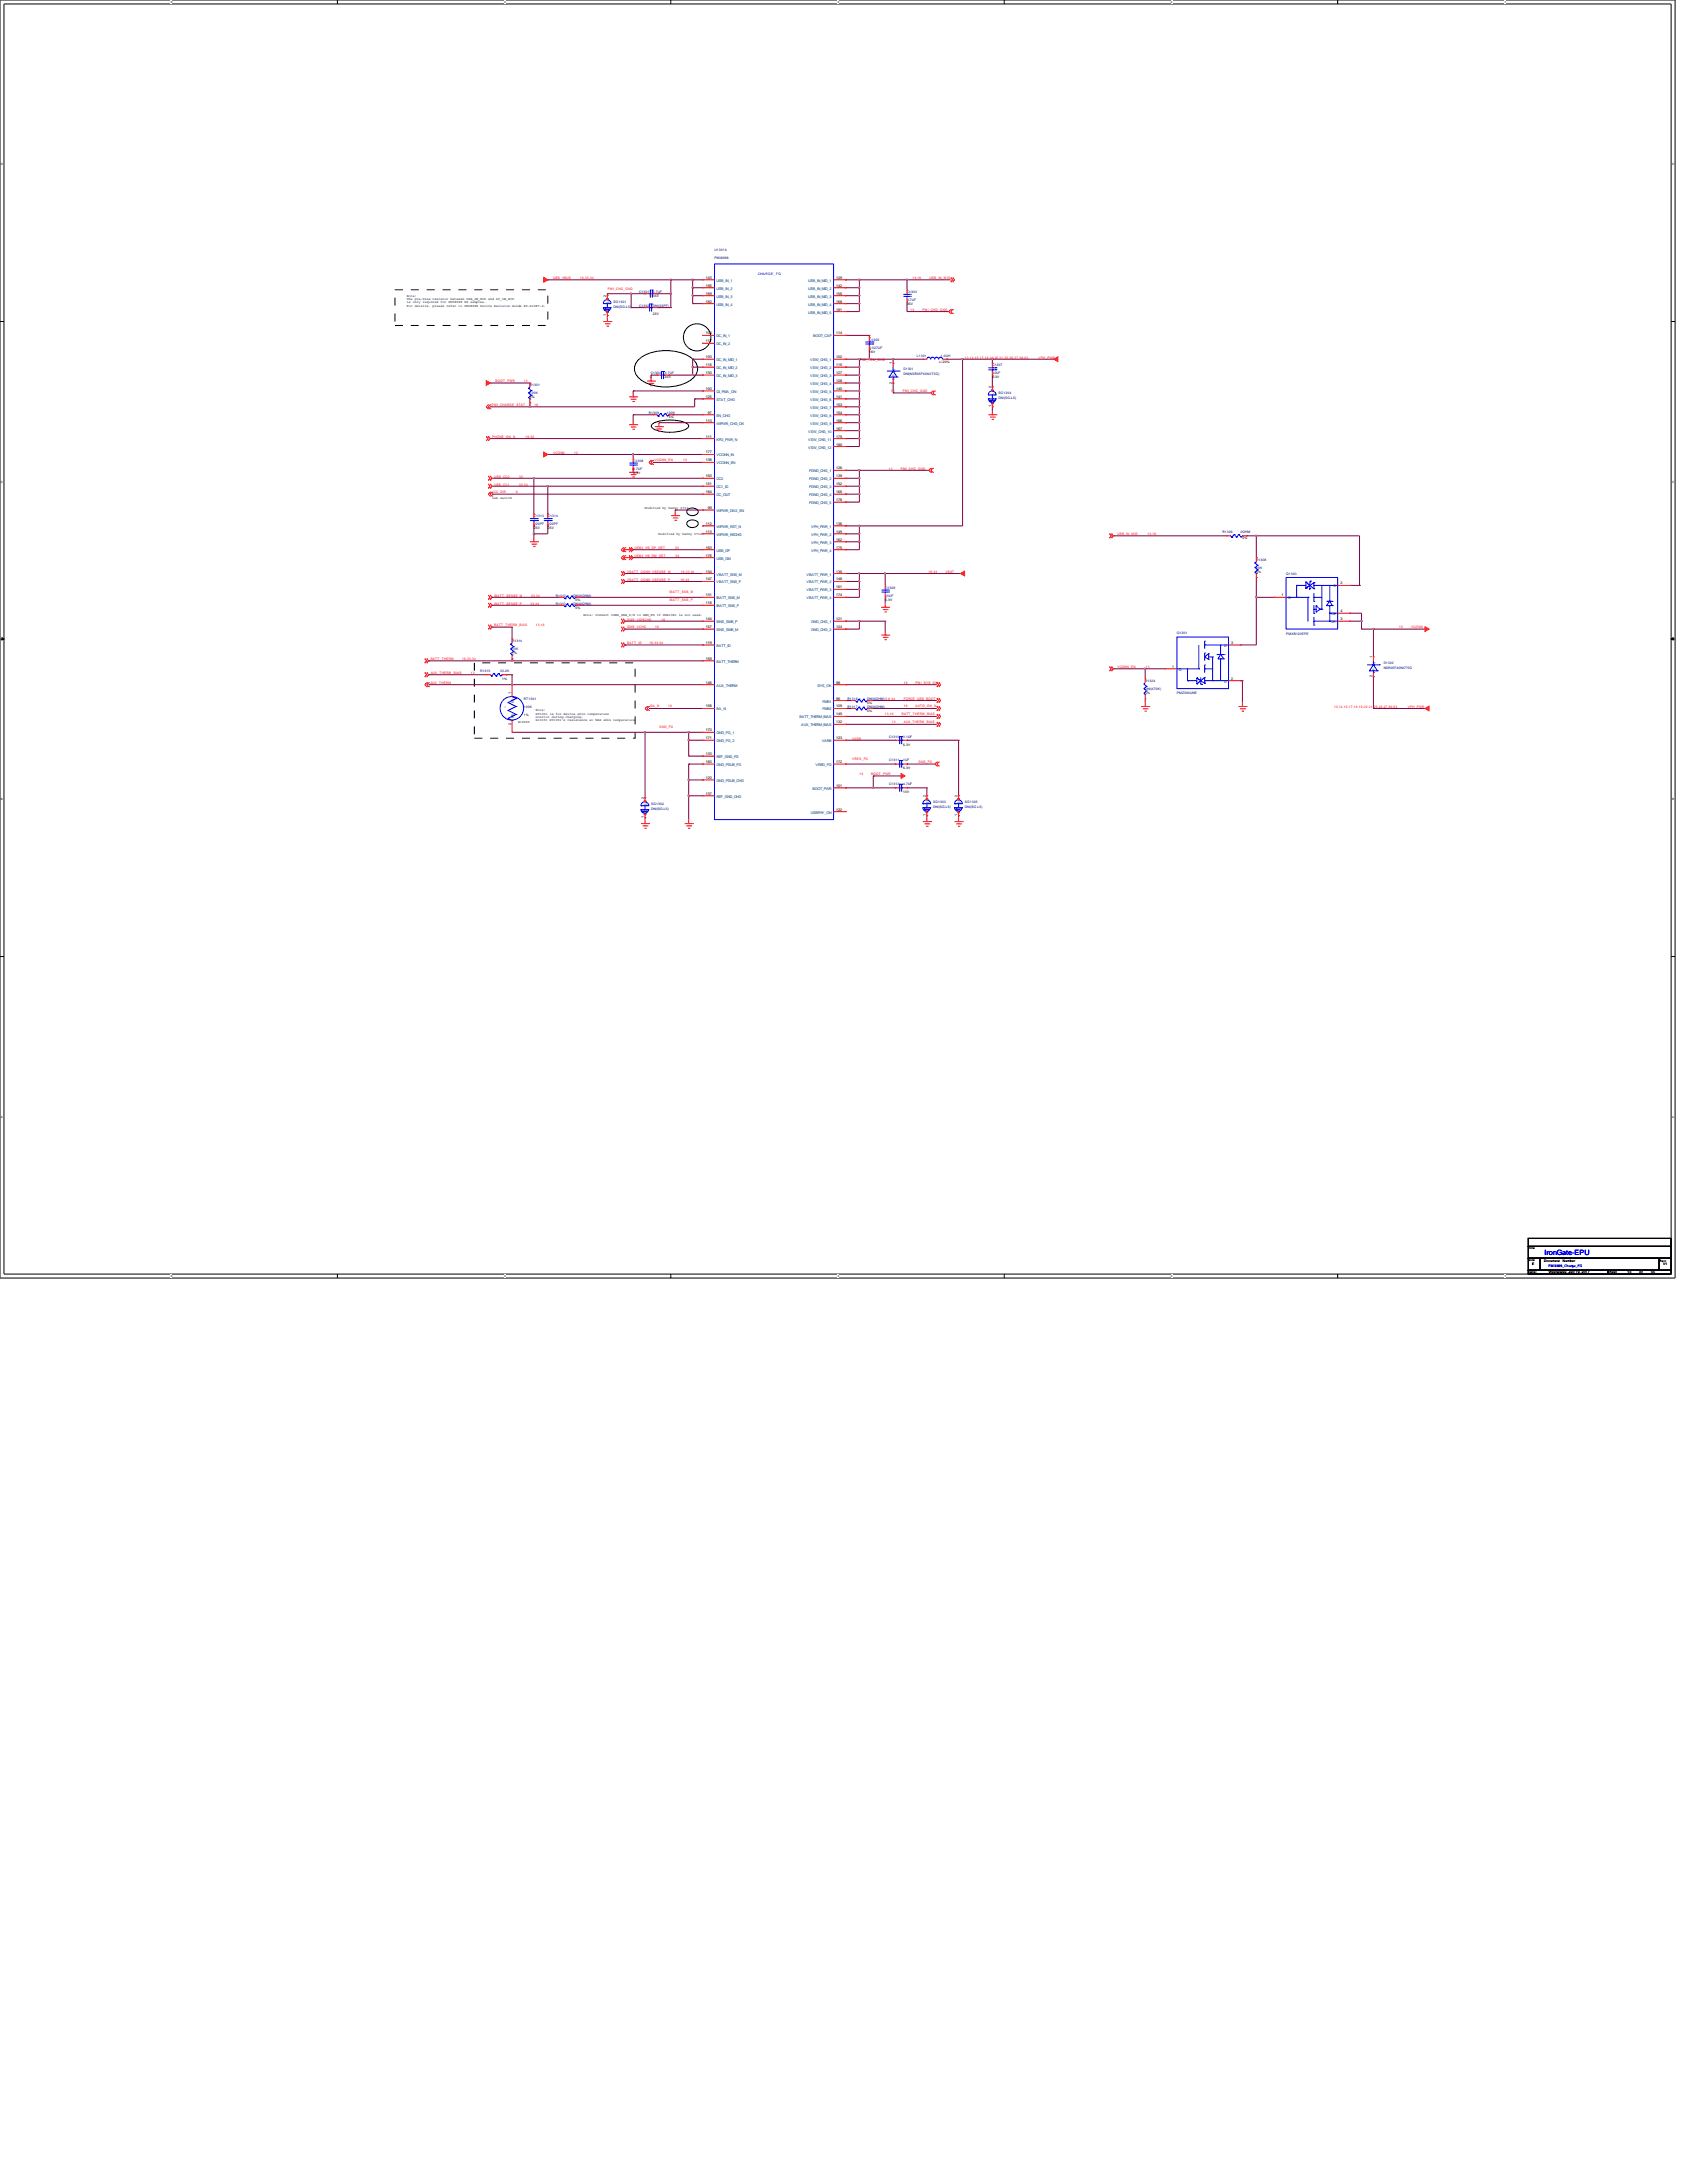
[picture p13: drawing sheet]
<svg xmlns="http://www.w3.org/2000/svg" width="216mm" height="279mm" viewBox="0 0 216 279" stroke-linecap="round" stroke-linejoin="round" font-family="sans-serif">
<defs><g id="words">
<text font-size=".9" fill="#00f" x="197.7" y="160.6">IronGate-EPU</text>
<g font-size=".5">
<text x="90.3" y="35.7">143</text>
<text x="107" y="35.7">129</text>
<text x="77.6" y="40.5" transform="rotate(-90 77.6 40.5)">1</text>
<text x="77.6" y="38" transform="rotate(-90 77.6 38)">2</text>
<text x="90.3" y="36.7">156</text>
<text x="90.3" y="37.7">169</text>
<text x="90.3" y="38.7">182</text>
<text x="107" y="36.7">142</text>
<text x="107" y="37.7">155</text>
<text x="107" y="38.7">168</text>
<text x="107" y="39.8">181</text>
<text x="90.3" y="42.8">104</text>
<text x="90.3" y="43.8">117</text>
<text x="90.3" y="45.8">103</text>
<text x="90.3" y="46.9">116</text>
<text x="90.3" y="47.9">130</text>
<text x="107" y="42.8">114</text>
<text x="107" y="45.8">102</text>
<text x="107" y="46.9">115</text>
<text x="107" y="47.9">127</text>
<text x="114.2" y="46.7" transform="rotate(-90 114.2 46.7)">1</text>
<text x="90.3" y="49.9">100</text>
<text x="90.3" y="50.9">125</text>
<text x="90.3" y="54">110</text>
<text x="90.6" y="53">97</text>
<text x="107" y="48.9">128</text>
<text x="107" y="49.9">140</text>
<text x="107" y="50.9">141</text>
<text x="107" y="51.9">153</text>
<text x="107" y="53">154</text>
<text x="107" y="54">166</text>
<text x="114.2" y="49.1" transform="rotate(-90 114.2 49.1)">2</text>
<text x="126.9" y="52.2" transform="rotate(-90 126.9 52.2)">1</text>
<text x="126.9" y="49.7" transform="rotate(-90 126.9 49.7)">2</text>
<text x="90.3" y="56">111</text>
<text x="90.3" y="58">177</text>
<text x="90.3" y="59.1">138</text>
<text x="107" y="55">167</text>
<text x="107" y="56">179</text>
<text x="107" y="57">180</text>
<text x="90.3" y="61.1">150</text>
<text x="90.3" y="62.1">151</text>
<text x="90.3" y="63.1">164</text>
<text x="90.6" y="65.2">99</text>
<text x="107" y="60.1">126</text>
<text x="107" y="61.1">139</text>
<text x="107" y="62.1">152</text>
<text x="107" y="63.1">165</text>
<text x="107" y="64.1">178</text>
<text x="90.3" y="67.2">112</text>
<text x="90.3" y="68.2">113</text>
<text x="90.3" y="70.2">163</text>
<text x="90.3" y="71.2">176</text>
<text x="107" y="67.2">136</text>
<text x="107" y="68.2">149</text>
<text x="107" y="69.2">162</text>
<text x="107" y="70.2">175</text>
<text x="90.3" y="73.3">134</text>
<text x="90.3" y="74.3">147</text>
<text x="90.3" y="76.3">131</text>
<text x="90.3" y="77.3">118</text>
<text x="107" y="73.3">135</text>
<text x="107" y="74.3">148</text>
<text x="107" y="75.3">161</text>
<text x="107" y="76.3">174</text>
<text x="164" y="76.3">1</text>
<text x="171.5" y="74.8">2</text>
<text x="90.3" y="79.4">144</text>
<text x="90.3" y="80.4">157</text>
<text x="90.3" y="82.4">119</text>
<text x="107" y="79.4">121</text>
<text x="107" y="80.4">124</text>
<text x="157.6" y="82.4">3</text>
<text x="171.5" y="79.4">3</text>
<text x="171.5" y="78.4">4</text>
<text x="65.4" y="88.8" transform="rotate(-90 65.4 88.8)">1</text>
<text x="90.3" y="84.5">159</text>
<text x="90.3" y="87.5">146</text>
<text x="107" y="87.5">98</text>
<text x="107" y="89.5">96</text>
<text x="150" y="85.5">1</text>
<text x="157.6" y="87">2</text>
<text x="175.6" y="86.7" transform="rotate(-90 175.6 86.7)">2</text>
<text x="175.6" y="84.2" transform="rotate(-90 175.6 84.2)">1</text>
<text x="65.4" y="92.8" transform="rotate(-90 65.4 92.8)">2</text>
<text x="90.3" y="90.6">158</text>
<text x="90.3" y="93.6">170</text>
<text x="90.3" y="94.6">171</text>
<text x="107" y="90.6">109</text>
<text x="107" y="91.6">145</text>
<text x="107" y="92.6">132</text>
<text x="107" y="94.6">123</text>
<text x="90.3" y="96.6">133</text>
<text x="90.3" y="97.7">160</text>
<text x="90.3" y="99.7">120</text>
<text x="90.3" y="101.7">137</text>
<text x="107" y="97.7">172</text>
<text x="107" y="100.7">101</text>
<text x="82.4" y="104.7" transform="rotate(-90 82.4 104.7)">1</text>
<text x="82.4" y="102.3" transform="rotate(-90 82.4 102.3)">2</text>
<text x="107" y="103.8">122</text>
<text x="118.5" y="104.5" transform="rotate(-90 118.5 104.5)">1</text>
<text x="118.5" y="102" transform="rotate(-90 118.5 102)">2</text>
<text x="122.6" y="104.5" transform="rotate(-90 122.6 104.5)">1</text>
<text x="122.6" y="102" transform="rotate(-90 122.6 102)">2</text>
</g>
<g font-size=".5" fill="#004080">
<text x="78" y="39.6" transform="rotate(-90 78 39.6)">G S</text>
<text x="91.7" y="36.1">USB_IN_1</text>
<text x="91.7" y="37.1">USB_IN_2</text>
<text x="91.7" y="38.1">USB_IN_3</text>
<text x="91.7" y="39.1">USB_IN_4</text>
<text x="103.4" y="36.1">USB_IN_MID_1</text>
<text x="103.4" y="37.1">USB_IN_MID_2</text>
<text x="103.4" y="38.1">USB_IN_MID_3</text>
<text x="103.4" y="39.1">USB_IN_MID_4</text>
<text x="103.4" y="40.1">USB_IN_MID_5</text>
<text x="91.7" y="43.2">DC_IN_1</text>
<text x="91.7" y="44.2">DC_IN_2</text>
<text x="91.7" y="46.2">DC_IN_MID_1</text>
<text x="91.7" y="47.2">DC_IN_MID_2</text>
<text x="103.7" y="46.2">VSW_CHG_1</text>
<text x="103.7" y="47.2">VSW_CHG_2</text>
<text x="104.1" y="43.2">BOOT_CAP</text>
<text x="114.6" y="47.6" transform="rotate(-90 114.6 47.6)">N</text>
<text x="91.7" y="48.3">DC_IN_MID_3</text>
<text x="91.7" y="50.3">QI_PMA_ON</text>
<text x="91.7" y="51.3">STAT_CHG</text>
<text x="91.7" y="53.3">EN_CHG</text>
<text x="103.7" y="48.3">VSW_CHG_3</text>
<text x="103.7" y="49.3">VSW_CHG_4</text>
<text x="103.7" y="50.3">VSW_CHG_5</text>
<text x="103.7" y="51.3">VSW_CHG_6</text>
<text x="103.7" y="52.3">VSW_CHG_7</text>
<text x="103.7" y="53.3">VSW_CHG_8</text>
<text x="114.6" y="48.3" transform="rotate(-90 114.6 48.3)">P</text>
<text x="127.3" y="51.3" transform="rotate(-90 127.3 51.3)">G S</text>
<text x="91.7" y="54.4">WIPWR_CHG_OK</text>
<text x="91.7" y="56.4">KPD_PWR_N</text>
<text x="91.7" y="58.4">VCONN_IN</text>
<text x="91.7" y="59.4">VCONN_EN</text>
<text x="103.4" y="55.4">VSW_CHG_10</text>
<text x="103.4" y="56.4">VSW_CHG_11</text>
<text x="103.4" y="57.4">VSW_CHG_12</text>
<text x="103.7" y="54.4">VSW_CHG_9</text>
<text x="91.7" y="61.5">CC2</text>
<text x="91.7" y="62.5">CC1_ID</text>
<text x="91.7" y="63.5">CC_OUT</text>
<text x="91.7" y="65.5">WIPWR_DIV2_EN</text>
<text x="103.5" y="60.5">PGND_CHG_1</text>
<text x="103.5" y="61.5">PGND_CHG_2</text>
<text x="103.5" y="62.5">PGND_CHG_3</text>
<text x="103.5" y="63.5">PGND_CHG_4</text>
<text x="103.5" y="64.5">PGND_CHG_5</text>
<text x="91.7" y="67.6">WIPWR_RST_N</text>
<text x="91.7" y="68.6">WIPWR_RECHG</text>
<text x="91.7" y="70.6">USB_DP</text>
<text x="91.7" y="71.6">USB_DM</text>
<text x="103.8" y="67.6">VPH_PWR_1</text>
<text x="103.8" y="68.6">VPH_PWR_2</text>
<text x="103.8" y="69.6">VPH_PWR_3</text>
<text x="103.8" y="70.6">VPH_PWR_4</text>
<text x="91.7" y="73.7">VBATT_SNS_M</text>
<text x="91.7" y="74.7">VBATT_SNS_P</text>
<text x="91.7" y="76.7">IBATT_SNS_M</text>
<text x="91.7" y="77.7">IBATT_SNS_P</text>
<text x="103.2" y="73.7">VBATT_PWR_1</text>
<text x="103.2" y="74.7">VBATT_PWR_2</text>
<text x="103.2" y="75.7">VBATT_PWR_3</text>
<text x="103.2" y="76.7">VBATT_PWR_4</text>
<text x="164.8" y="76.7">G</text>
<text x="170.6" y="75.2">S</text>
<text x="91.7" y="79.8">ISNS_SMB_P</text>
<text x="91.7" y="80.8">ISNS_SMB_M</text>
<text x="91.7" y="82.8">BATT_ID</text>
<text x="103.8" y="79.8">GND_CHG_1</text>
<text x="103.8" y="80.8">GND_CHG_2</text>
<text x="156.7" y="82.8">D</text>
<text x="170.4" y="79.8">D1</text>
<text x="170.4" y="78.7">D2</text>
<text x="91.7" y="84.8">BATT_THERM</text>
<text x="91.7" y="87.9">AUX_THERM</text>
<text x="104.6" y="87.9">SYS_OK</text>
<text x="105.3" y="89.9">FMB1</text>
<text x="150.9" y="85.9">G</text>
<text x="156.7" y="87.4">S</text>
<text x="176" y="85.9" transform="rotate(-90 176 85.9)">P</text>
<text x="176" y="85.2" transform="rotate(-90 176 85.2)">N</text>
<text x="65.8" y="91.9" transform="rotate(-90 65.8 91.9)">N2</text>
<text x="65.8" y="90" transform="rotate(-90 65.8 90)">N1</text>
<text x="91.7" y="90.9">BA_N</text>
<text x="91.7" y="94">GND_FG_1</text>
<text x="91.7" y="95">GND_FG_2</text>
<text x="102.3" y="91.9">BATT_THERM_BIAS</text>
<text x="102.5" y="93">AUX_THERM_BIAS</text>
<text x="105.2" y="95">VARB</text>
<text x="105.3" y="90.9">FMB2</text>
<text x="91.7" y="97">REF_GND_FG</text>
<text x="91.7" y="98">GND_PSUB_FG</text>
<text x="91.7" y="100.1">GND_PSUB_CHG</text>
<text x="104" y="101.1">BOOT_PWR</text>
<text x="104.4" y="98">VREG_FG</text>
<text x="82.8" y="103.9" transform="rotate(-90 82.8 103.9)">G S</text>
<text x="91.7" y="102.1">REF_GND_CHG</text>
<text x="103.8" y="104.1">USBPHY_ON</text>
<text x="118.9" y="103.6" transform="rotate(-90 118.9 103.6)">G S</text>
<text x="122.9" y="103.6" transform="rotate(-90 122.9 103.6)">G S</text>
</g>
<g font-size=".4">
<text x="21.8" y=".4">5</text>
<text x="64.5" y=".4">4</text>
<text x="107.2" y=".4">3</text>
<text x="149.9" y=".4">2</text>
<text x="192.5" y=".4">1</text>
<text x=".1" y="21.2">D</text>
<text x="214" y="21.2">D</text>
<text x="52.1" y="38">Note:</text>
<text x="52.1" y="38.4">The pre-bias resistor between USB_IN_MID and DC_IN_MID</text>
<text x="52.1" y="38.8">is only required for PMI8998 ES samples.</text>
<text x="52.1" y="39.2">For details, please refer to PMI8998 Device Revision Guide 80-P1087-4.</text>
<text x="83.6" y="40.3">25V</text>
<text x="83.6" y="38">35V</text>
<text x="116.1" y="39">35V</text>
<text x="111.3" y="45.1">16V</text>
<text x="120.1" y="46.4">+/-20%</text>
<text x="67.8" y="51">5%</text>
<text x="85.1" y="48.4">25V</text>
<text x="85.6" y="53.5">5%</text>
<text x="127" y="48.4">6.3V</text>
<text x=".1" y="61.8">C</text>
<text x="63" y="63.9">usb switch</text>
<text x="81" y="60.6">6.3V</text>
<text x="82.5" y="65.1">Modified by benny 0712</text>
<text x="214" y="61.8">C</text>
<text x="68.3" y="67.7">25V</text>
<text x="70.1" y="67.7">25V</text>
<text x="84.3" y="68.5">Modified by benny 0712</text>
<text x="159" y="69">5%</text>
<text x="73.7" y="76.9">5%</text>
<text x="73.7" y="77.9">5%</text>
<text x="113.3" y="76.9">6.3V</text>
<text x="160.8" y="73.3">5%</text>
<text x="65.5" y="83.7">1%</text>
<text x="74.7" y="78.9">Note: Connect ISNS_SMB_P/M to GND_FG if SMB1381 is not used.</text>
<text x="64.3" y="87">1%</text>
<text x="146.6" y="88.8">5%</text>
<text x="66.3" y="92.6">B=4250</text>
<text x="67.1" y="91.6">1%</text>
<text x="68.6" y="91.1">Note:</text>
<text x="68.6" y="91.5">RT1301 is for device skin temperature</text>
<text x="68.6" y="91.9">monitor during charging.</text>
<text x="68.6" y="92.3">R1315= RT1301's resistance at MAX skin temperature</text>
<text x="111" y="91.1">5%</text>
<text x="111" y="90.1">5%</text>
<text x="115.6" y="95.4">6.3V</text>
<text x="115.6" y="101.5">10V</text>
<text x="115.6" y="98.5">6.3V</text>
<text x=".1" y="102.4">B</text>
<text x="214" y="102.4">B</text>
<text x=".1" y="143.1">A</text>
<text x="214" y="143.1">A</text>
<text x="195.6" y="159.9">Title</text>
<text x="195.6" y="161.4">Size</text>
<text x="196.1" y="162">E</text>
<text x="197.6" y="161.5">Document</text>
<text x="200" y="161.5">Number</text>
<text x="212.3" y="161.5">Re v</text>
<text x="212.9" y="162">V1</text>
<text x="21.8" y="163.4">5</text>
<text x="64.5" y="163.4">4</text>
<text x="107.2" y="163.4">3</text>
<text x="149.9" y="163.4">2</text>
<text x="192.5" y="163.4">1</text>
<text x="195.6" y="163">Date:</text>
<text x="198.2" y="163">Wednesday, July 19, 2017</text>
<text x="205.7" y="163">Sheet</text>
<text x="208.3" y="163">13</text>
<text x="209.8" y="163">of</text>
<text x="211.3" y="163">55</text>
</g>
<g font-size=".4" fill="#f00">
<text x="70.8" y="35.7">USB_VBUS</text>
<text x="74.3" y="35.7">16,33,34</text>
<text x="116.8" y="35.7">13,16</text>
<text x="119" y="35.7">USB_IN_MID</text>
<text x="77.8" y="37.1">PMI_CHG_GND</text>
<text x="116.5" y="39.8">13</text>
<text x="118.1" y="39.8">PMI_CHG_GND</text>
<text x="110.1" y="46.2">PMI_VSW_CHG</text>
<text x="123.5" y="45.9">13,14,15,17,18,19,20,21,25,26,27,39,53</text>
<text x="132.9" y="45.9">VPH_PWR</text>
<text x="62.9" y="51.9">PMI_CHARGE_STAT</text>
<text x="63.4" y="48.9">BOOT_PWR</text>
<text x="67.1" y="48.9">13</text>
<text x="68.4" y="51.9">16</text>
<text x="114" y="50.2">13</text>
<text x="115.5" y="50.2">PMI_CHG_GND</text>
<text x="63" y="56">PHONE_ON_N</text>
<text x="67.3" y="56">19,32</text>
<text x="70.8" y="58.1">VCONN</text>
<text x="73.5" y="58.1">13</text>
<text x="83.8" y="59.1">VCONN_EN</text>
<text x="87.4" y="59.1">13</text>
<text x="63.2" y="63.1">CC_DIR</text>
<text x="63.2" y="61.1">USB_CC2</text>
<text x="63.2" y="62.1">USB_CC1</text>
<text x="66" y="63.1">6</text>
<text x="66.5" y="61.1">33</text>
<text x="66.5" y="62.1">33,34</text>
<text x="113.7" y="60.1">13</text>
<text x="115.3" y="60.1">PMI_CHG_GND</text>
<text x="81.2" y="70.2">USB3_HS_DP_DET</text>
<text x="81.2" y="71.2">USB3_HS_DM_DET</text>
<text x="86.4" y="70.2">33</text>
<text x="86.4" y="71.2">33</text>
<text x="143" y="68.5">USB_IN_MID</text>
<text x="146.9" y="68.5">13,16</text>
<text x="63.2" y="76.4">IBATT_SENSE_M</text>
<text x="63.2" y="77.4">IBATT_SENSE_P</text>
<text x="67.9" y="77.4">33,34</text>
<text x="68" y="76.4">33,34</text>
<text x="80.3" y="73.3">VBATT_CONN_VSENSE_M</text>
<text x="80.3" y="74.3">VBATT_CONN_VSENSE_P</text>
<text x="85.7" y="75.9">IBATT_SNS_M</text>
<text x="85.7" y="77">IBATT_SNS_P</text>
<text x="87.1" y="74.3">16,33</text>
<text x="87.1" y="73.3">16,33,34</text>
<text x="118.8" y="73.3">16,33</text>
<text x="121" y="73.3">VBAT</text>
<text x="63.2" y="80.2">BATT_THERM_BIAS</text>
<text x="68.6" y="80.2">13,16</text>
<text x="80.3" y="79.4">SMB_VDISCHG</text>
<text x="80.3" y="80.4">SMB_VCHG</text>
<text x="80.3" y="82.5">BATT_ID</text>
<text x="83.1" y="82.5">16,33,34</text>
<text x="83.9" y="80.4">16</text>
<text x="84.7" y="79.4">16</text>
<text x="179.1" y="80.4">13</text>
<text x="180.6" y="80.4">VCONN</text>
<text x="55.1" y="87.5">AUX_THERM</text>
<text x="55.1" y="84.5">BATT_THERM</text>
<text x="55.1" y="86.3">AUX_THERM_BIAS</text>
<text x="59.1" y="84.5">16,33,34</text>
<text x="60.2" y="86.3">13</text>
<text x="115.7" y="89.5">FORCE_USB_BOOT</text>
<text x="115.7" y="87.5">19</text>
<text x="117.2" y="87.5">PMI_SYS_OK</text>
<text x="143" y="85.5">VCONN_EN</text>
<text x="146.6" y="85.5">13</text>
<text x="83.3" y="90.6">BA_N</text>
<text x="84.4" y="93.2">GND_FG</text>
<text x="85.5" y="90.6">19</text>
<text x="109.1" y="94.7">VARB</text>
<text x="113.2" y="91.6">13,16</text>
<text x="114.1" y="92.6">13</text>
<text x="115.4" y="91.6">BATT_THERM_BIAS</text>
<text x="115.7" y="92.6">AUX_THERM_BIAS</text>
<text x="115.7" y="90.6">19</text>
<text x="117.2" y="90.6">AUTO_ON_N</text>
<text x="170.7" y="90.6">13,14,15,17,18,19,20,21,25,26,27,39,53</text>
<text x="180.2" y="90.6">VPH_PWR</text>
<text x="109.1" y="97.3">VREG_FG</text>
<text x="110" y="99.2">13</text>
<text x="111.5" y="99.2">BOOT_PWR</text>
<text x="117.6" y="97.7">GND_FG</text>
</g>
<g font-size=".4" fill="#000080">
<text x="91.4" y="32.2">U1301A</text>
<text x="91.4" y="33.2">PMI8998</text>
<text x="78.5" y="38.8">SG1301</text>
<text x="78.5" y="39.4">DNI(SG-L5)</text>
<text x="81.8" y="39.3">C1302</text>
<text x="81.8" y="37.5">C1301</text>
<text x="83.6" y="39.3">DNI(33PF)</text>
<text x="83.6" y="37.5">4.7UF</text>
<text x="116.1" y="37.5">C1303</text>
<text x="116.1" y="38.5">4.7UF</text>
<text x="83.3" y="47.9">C1304</text>
<text x="85.1" y="47.9">4.7UF</text>
<text x="111.3" y="43.6">C1305</text>
<text x="111.3" y="44.6">0.027UF</text>
<text x="115.6" y="47.4">D1301</text>
<text x="117.3" y="45.6">L1301</text>
<text x="120.4" y="45.6">1.0UH</text>
<text x="127" y="46.9">C1307</text>
<text x="127" y="47.9">22UF</text>
<text x="67.8" y="49.4">R1301</text>
<text x="67.8" y="50.5">100K</text>
<text x="83.1" y="53">R1309</text>
<text x="85.3" y="53">100K</text>
<text x="115.6" y="48">DNI(NSR05F40NXT5G)</text>
<text x="127.8" y="50.5">SG1304</text>
<text x="127.8" y="51.1">DNI(SG-L5)</text>
<text x="81" y="59.1">C1308</text>
<text x="81" y="60.1">4.7UF</text>
<text x="68.3" y="66.2">C1313</text>
<text x="68.3" y="67.2">220PF</text>
<text x="70.1" y="66.2">C1314</text>
<text x="70.1" y="67.2">220PF</text>
<text x="156.5" y="68.2">R1306</text>
<text x="158.7" y="68.2">0OHM</text>
<text x="160.8" y="71.8">R1308</text>
<text x="71.1" y="76.4">R1312</text>
<text x="71.1" y="77.4">R1313</text>
<text x="73.4" y="76.4">DNI(0OHM)</text>
<text x="73.4" y="77.4">DNI(0OHM)</text>
<text x="113.3" y="75.4">C1309</text>
<text x="113.3" y="76.4">10UF</text>
<text x="160.8" y="72.8">10K</text>
<text x="164.6" y="73.6">Q1303</text>
<text x="65.5" y="82.2">R1314</text>
<text x="65.5" y="83.2">10K</text>
<text x="150.6" y="81.2">Q1301</text>
<text x="164.6" y="81.2">PMXB120EPE</text>
<text x="61.5" y="86">R1315</text>
<text x="64" y="86">33.2K</text>
<text x="67.1" y="89.6">RT1301</text>
<text x="108.5" y="89.6">R1318</text>
<text x="111" y="89.6">DNI(0OHM)5,6,34</text>
<text x="146.6" y="87.3">R1324</text>
<text x="146.6" y="88.3">DNI(470K)</text>
<text x="150.6" y="88.9">PMZ390UNE</text>
<text x="177.1" y="85">D1302</text>
<text x="177.1" y="85.6">NSR05F40NXT5G</text>
<text x="67.1" y="90.6">100K</text>
<text x="108.5" y="90.6">R1317</text>
<text x="111" y="90.6">DNI(0OHM)</text>
<text x="113.8" y="94.4">C1310</text>
<text x="115.6" y="94.4">0.1UF</text>
<text x="113.8" y="100.5">C1312</text>
<text x="113.8" y="97.5">C1311</text>
<text x="115.6" y="100.5">4.7UF</text>
<text x="115.6" y="97.5">1UF</text>
<text x="83.4" y="103">SG1302</text>
<text x="83.4" y="103.6">DNI(SG-L5)</text>
<text x="119.4" y="102.8">SG1303</text>
<text x="119.4" y="103.4">DNI(SG-L5)</text>
<text x="123.5" y="102.8">SG1305</text>
<text x="123.5" y="103.4">DNI(SG-L5)</text>
</g>
<g font-size=".4" fill="#00f">
<text x="97" y="35.2">CHARGE_FG</text>
<text x="198.2" y="162.2">PMI8998_Charge_FG</text>
</g>
<text font-size=".3" fill="#00f" x="64.6" y="90.6">t</text>
</g></defs>
<path d="M0 0h214.4v163.6h-214.4zM.5 .5h213.4v162.6h-213.4z" fill="none" stroke="#000" stroke-width=".13"/>
<g fill="#fff">
<path d="M21.8 0h.2v.5h-.2z"/>
<path d="M21.8 163.1h.2v.4h-.2z"/>
</g>
<path d="M43.2 0v.5M43.2 163.1v.5" fill="none" stroke="#000" stroke-width=".13"/>
<g fill="#fff">
<path d="M64.5 0h.2v.5h-.2z"/>
<path d="M64.5 163.1h.2v.4h-.2z"/>
</g>
<path d="M85.9 0v.5M85.9 163.1v.5" fill="none" stroke="#000" stroke-width=".13"/>
<g fill="#fff">
<path d="M107.2 0h.2v.5h-.2z"/>
<path d="M107.2 163.1h.2v.4h-.2z"/>
</g>
<path d="M128.5 0v.5M128.5 163.1v.5" fill="none" stroke="#000" stroke-width=".13"/>
<g fill="#fff">
<path d="M149.9 0h.1v.5h-.1z"/>
<path d="M149.9 163.1h.1v.4h-.1z"/>
</g>
<path d="M171.2 0v.5M171.2 163.1v.5" fill="none" stroke="#000" stroke-width=".13"/>
<g fill="#fff">
<path d="M192.5 0h.2v.5h-.2z"/>
<path d="M192.5 163.1h.2v.4h-.2z"/>
<path d="M.1 20.8h.3v.5h-.3z"/>
<path d="M214 20.8h.2v.5h-.2z"/>
<path d="M.1 61.5h.3v.4h-.3z"/>
<path d="M214 61.5h.2v.4h-.2z"/>
</g>
<path d="M0 41.1h.5M213.9 41.1h.5" fill="none" stroke="#000" stroke-width=".13"/>
<g fill="#fff">
<path d="M.1 102.1h.2v.4h-.2z"/>
<path d="M214 102.1h.2v.4h-.2z"/>
</g>
<path d="M0 81.8h.5M.3 81.6l.2 .2-.2 .1zM213.9 81.8l.2-.2v.3zM213.9 81.8h.5" fill="none" stroke="#000" stroke-width=".13"/>
<path d="M.3 81.6l.2 .2-.2 .1zM213.9 81.8l.2-.2v.3z" fill="#000"/>
<g fill="#fff">
<path d="M.1 142.7h.2v.5h-.2z"/>
<path d="M214 142.7h.2v.5h-.2z"/>
</g>
<g fill="none" stroke="#000" stroke-width=".13">
<path d="M81.9 45.9a6.1 6.1 0 0 1 6.7 0 1.57 1.57 0 0 1 0 2.6 6 6 0 0 1-6.7 0 1.59 1.59 0 0 1 0-2.6zM83.4 54.3a4.6 4.6 0 0 1 3.5-.4 1.31 1.31 0 0 1 1.2 .6 1.34 1.34 0 0 1-1.2 .7 4.8 4.8 0 0 1-3.5-.5v-.2zM87.9 66.8a.88 .88 0 0 1 1.5 .2 .79 .79 0 0 1-.8 .5 .79 .79 0 0 1-.7-.5zM88.1 65.2a.87 .87 0 0 1 1.3 .3 .79 .79 0 0 1-.8 .5 .79 .79 0 0 1-.7-.5zM0 122.4h.5M213.9 122.4h.5"/>
<circle cx="89.2" cy="43.2" r="1.75"/>
</g>
<path d="M50.5 37.1h19.6v4.6h-19.6zM60.7 84.8h20.6v9.7h-20.6z" fill="none" stroke="#000" stroke-width=".13" stroke-dasharray="1 1 1 1 1 1 1 1" stroke-linecap="butt"/>
<path d="M88.6 38.9h.1M88.6 35.8h.1M88.6 38.9h1.3M88.6 35.8v1" fill="none" stroke="#800040" stroke-width=".13"/>
<path d="M88.6 36.8h.1h-.1z" fill-rule="evenodd" fill="#f0f"/>
<path d="M88.6 36.8h.1h-.1z" fill="none" stroke="#f0f" stroke-width=".13"/>
<path d="M88.6 35.7h.1v.1h-.1z" fill-rule="evenodd" fill="#f0f"/>
<path d="M88.6 35.7h.1v.1h-.1z" fill="none" stroke="#f0f" stroke-width=".13"/>
<path d="M88.6 35.8h.1M88.6 36.8h.1M88.6 37.8h.1M88.6 35.8h1.3M88.6 36.8h1.3M88.6 36.8v2.1M88.6 37.8h1.3" fill="none" stroke="#800040" stroke-width=".13"/>
<path d="M88.6 37.8h.1v.1h-.1z" fill-rule="evenodd" fill="#f0f"/>
<path d="M88.6 37.8h.1v.1h-.1z" fill="none" stroke="#f0f" stroke-width=".13"/>
<path d="M70.1 35.8h.1M70.1 35.8h15.8" fill="none" stroke="#800040" stroke-width=".13"/>
<path d="M85.8 35.7h.1v.1h-.1z" fill-rule="evenodd" fill="#f0f"/>
<path d="M85.8 35.7h.1v.1h-.1z" fill="none" stroke="#f0f" stroke-width=".13"/>
<path d="M85.9 35.8h.1M85.9 35.8v1.8" fill="none" stroke="#800040" stroke-width=".13"/>
<path d="M85.8 37.5h.1v.1h-.1z" fill-rule="evenodd" fill="#f0f"/>
<path d="M85.8 37.5h.1v.1h-.1z" fill="none" stroke="#f0f" stroke-width=".13"/>
<path d="M85.9 35.8h.1M85.9 35.8h2.7M88.6 46h.1M88.6 46h1.3M88.6 46v1" fill="none" stroke="#800040" stroke-width=".13"/>
<path d="M88.6 46.9h.1v.1h-.1z" fill-rule="evenodd" fill="#f0f"/>
<path d="M88.6 46.9h.1v.1h-.1z" fill="none" stroke="#f0f" stroke-width=".13"/>
<path d="M67.8 52.1h.1M81 50h.1M81 50h8.9M81 50v.3M88.6 47h.1M88.6 48h.1M88.6 47h1.3M88.6 48h1.3M88.6 47v1M88.9 51.1h.1M88.9 51.1h1M88.9 51.1v1h-21.1" fill="none" stroke="#800040" stroke-width=".13"/>
<path d="M67.7 52h.1v.1h-.1z" fill-rule="evenodd" fill="#f0f"/>
<path d="M67.7 52h.1v.1h-.1z" fill="none" stroke="#f0f" stroke-width=".13"/>
<g fill="none" stroke="#800040" stroke-width=".13">
<path d="M62.7 52.1h.1M62.7 49h.1M62.7 56.1h.1M62.7 49h5.1M62.7 56.1h27.2M67.8 51.6h.1M67.8 51.6v.5h-5.1M70.1 58.2h.1M70.1 58.2h10.9M81 53.1h.1M81 53.1h2.6M81 53.1v.7"/>
<path d="M84.3 54.1h.1M84.3 54.1h5.6M86.1 53.1h.1M86.1 53.1h3.8"/>
</g>
<path d="M80.9 58.1h.1v.1h-.1z" fill-rule="evenodd" fill="#f0f"/>
<path d="M80.9 58.1h.1v.1h-.1z" fill="none" stroke="#f0f" stroke-width=".13"/>
<g fill="none" stroke="#800040" stroke-width=".13">
<path d="M81 58.2h.1M81 58.2v.5M81 58.2h8.9M83.6 59.2h.1M83.6 59.2h6.3M63 63.2h.1M63 76.5h.1M63 77.5h.1M63 61.2h5.3M63 62.2h7.1M63 63.2h26.9M63 76.5h8.6"/>
<path d="M63 77.5h8.6M68.3 61.2h.1M70.1 62.2h.1M74.2 76.5h.1M74.2 77.5h.1M74.2 76.5h15.7M74.2 77.5h15.7M80 74.4h.1M80 73.4h.1M80 79.5h.1M80 74.4h9.9M80 73.4h9.9"/>
<path d="M80 79.5h9.9M81 70.4h.1M81 71.4h.1M81 70.4h8.9M81 71.4h8.9M63 80.3h.1M63 80.3h2.5M65.5 80.3h.1M65.5 84.6h.1M65.5 80.3v1.5M65.5 84.6h24.4M80 80.5h.1"/>
<path d="M80 82.6h.1M80 80.5h9.9M80 82.6h9.9"/>
</g>
<path d="M65.5 84.5v.1z" fill-rule="evenodd" fill="#f0f"/>
<path d="M65.5 84.5v.1z" fill="none" stroke="#f0f" stroke-width=".13"/>
<path d="M54.9 84.6h.1M54.9 86.4h.1M54.9 86.4h7.3M64.8 86.4h.1M64.8 86.4h.7M65.5 84.3h.1M65.5 86.4h.1M65.5 87.6h.1M65.5 84.3v.3h-10.6M65.5 86.4v1.2M65.5 87.6h24.4" fill="none" stroke="#800040" stroke-width=".13"/>
<path d="M65.6 87.6h.1" fill="none" stroke="#f0f" stroke-width=".13"/>
<path d="M54.9 87.6h.1M54.9 87.6h10.6M65.5 93.7h.1M65.5 93.7h17M83.1 90.7h6.8M89.9 90.7h.1M82.5 104.6h.1M82.5 104.6v.3" fill="none" stroke="#800040" stroke-width=".13"/>
<path d="M82.5 93.6h.1v.1h-.1z" fill-rule="evenodd" fill="#f0f"/>
<path d="M82.5 93.6h.1v.1h-.1z" fill="none" stroke="#f0f" stroke-width=".13"/>
<path d="M82.5 93.7h.1M82.5 93.7v8.4M82.5 93.7h5.6" fill="none" stroke="#800040" stroke-width=".13"/>
<path d="M88.1 93.6h.1v.1h-.1z" fill-rule="evenodd" fill="#f0f"/>
<path d="M88.1 93.6h.1v.1h-.1z" fill="none" stroke="#f0f" stroke-width=".13"/>
<path d="M88.1 94.7h.1M88.1 93.7h.1M88.1 94.7h1.8M88.1 93.7v1" fill="none" stroke="#800040" stroke-width=".13"/>
<path d="M88.1 94.7h.1v.1h-.1z" fill-rule="evenodd" fill="#f0f"/>
<path d="M88.1 94.7h.1v.1h-.1z" fill="none" stroke="#f0f" stroke-width=".13"/>
<path d="M88.1 93.7h.1M88.1 96.8h.1M88.1 97.8h.1M88.1 99.8h.1M88.1 93.7h1.8M88.1 96.8h1.8M88.1 97.8h1.8M88.1 97.8v4.1M88.1 99.8h1.8" fill="none" stroke="#800040" stroke-width=".13"/>
<path d="M88.1 99.7h.1v.1h-.1z" fill-rule="evenodd" fill="#f0f"/>
<path d="M88.1 99.7h.1v.1h-.1z" fill="none" stroke="#f0f" stroke-width=".13"/>
<path d="M88.1 101.9h.1M88.1 101.9h1.8M88.1 101.9v3" fill="none" stroke="#800040" stroke-width=".13"/>
<path d="M88.1 101.8h.1v.1h-.1z" fill-rule="evenodd" fill="#f0f"/>
<path d="M88.1 101.8h.1v.1h-.1z" fill="none" stroke="#f0f" stroke-width=".13"/>
<path d="M108.2 35.8h.1M108.2 35.8h1.8M116.1 38.6h.1M116.1 35.8h.1M116.1 35.8v1.3M116.1 38.6v1.3M116.1 35.8h5.6" fill="none" stroke="#800040" stroke-width=".13"/>
<path d="M116 35.7h.1v.1h-.1z" fill-rule="evenodd" fill="#f0f"/>
<path d="M116 35.7h.1v.1h-.1z" fill="none" stroke="#f0f" stroke-width=".13"/>
<path d="M108.2 39.9h.1M108.2 39.9h1.8M110 35.8h.1M110 35.8v1" fill="none" stroke="#800040" stroke-width=".13"/>
<path d="M109.9 36.8h.1h-.1z" fill-rule="evenodd" fill="#f0f"/>
<path d="M109.9 36.8h.1h-.1z" fill="none" stroke="#f0f" stroke-width=".13"/>
<path d="M110 35.8h.1M110 35.8h6.1" fill="none" stroke="#800040" stroke-width=".13"/>
<path d="M109.9 35.7h.1v.1h-.1z" fill-rule="evenodd" fill="#f0f"/>
<path d="M109.9 35.7h.1v.1h-.1z" fill="none" stroke="#f0f" stroke-width=".13"/>
<path d="M108.2 36.8h.1M108.2 37.8h.1M108.2 36.8h1.8M110 36.8h.1M110 36.8v1h-1.8" fill="none" stroke="#800040" stroke-width=".13"/>
<path d="M109.9 37.8h.1v.1h-.1z" fill-rule="evenodd" fill="#f0f"/>
<path d="M109.9 37.8h.1v.1h-.1z" fill="none" stroke="#f0f" stroke-width=".13"/>
<path d="M108.2 38.9h.1M110 37.8h.1M110 37.8v1.1h-1.8" fill="none" stroke="#800040" stroke-width=".13"/>
<path d="M109.9 38.8h.1v.1h-.1z" fill-rule="evenodd" fill="#f0f"/>
<path d="M109.9 38.8h.1v.1h-.1z" fill="none" stroke="#f0f" stroke-width=".13"/>
<path d="M110 38.9h.1M110 38.9v1M108.2 42.9h.1M108.2 46h.1M108.2 42.9h3.1M108.2 46h1.8M111.3 42.9h.1M111.3 44.7h.1M111.3 46h.1M111.3 42.9v.3M111.3 44.7v1.3M111.3 46h3" fill="none" stroke="#800040" stroke-width=".13"/>
<path d="M111.2 45.9h.1v.1h-.1z" fill-rule="evenodd" fill="#f0f"/>
<path d="M111.2 45.9h.1v.1h-.1z" fill="none" stroke="#f0f" stroke-width=".13"/>
<path d="M121.2 46h.1M121.2 46h2M127 46h.1M127 46h7.9M127 46v.5" fill="none" stroke="#800040" stroke-width=".13"/>
<path d="M126.9 45.9h.1v.1h-.1z" fill-rule="evenodd" fill="#f0f"/>
<path d="M126.9 45.9h.1v.1h-.1z" fill="none" stroke="#f0f" stroke-width=".13"/>
<path d="M114.3 46h.1M114.3 46v.5M127 49.5h.1M127 48v1.5" fill="none" stroke="#800040" stroke-width=".13"/>
<path d="M114.2 45.9h.1v.1h-.1z" fill-rule="evenodd" fill="#f0f"/>
<path d="M114.2 45.9h.1v.1h-.1z" fill="none" stroke="#f0f" stroke-width=".13"/>
<path d="M108.2 57.2h.1M108.2 57.2h1.8M110 46h.1M110 46v1M114.3 46h.1M114.3 49h.1M114.3 46h3.8M114.3 49v1.3" fill="none" stroke="#800040" stroke-width=".13"/>
<path d="M109.9 46.9h.1v.1h-.1z" fill-rule="evenodd" fill="#f0f"/>
<path d="M109.9 46.9h.1v.1h-.1z" fill="none" stroke="#f0f" stroke-width=".13"/>
<path d="M109.9 45.9h.1v.1h-.1z" fill-rule="evenodd" fill="#f0f"/>
<path d="M109.9 45.9h.1v.1h-.1z" fill="none" stroke="#f0f" stroke-width=".13"/>
<path d="M108.2 47h.1M108.2 48h.1M108.2 47h1.8M108.2 48h1.8M110 46h.1M110 47h.1M110 48h.1M110 46h1.3M110 47v2" fill="none" stroke="#800040" stroke-width=".13"/>
<path d="M109.9 48.9h.1v.1h-.1z" fill-rule="evenodd" fill="#f0f"/>
<path d="M109.9 48.9h.1v.1h-.1z" fill="none" stroke="#f0f" stroke-width=".13"/>
<path d="M109.9 47.9h.1v.1h-.1z" fill-rule="evenodd" fill="#f0f"/>
<path d="M109.9 47.9h.1v.1h-.1z" fill="none" stroke="#f0f" stroke-width=".13"/>
<path d="M108.2 49h.1M108.2 50h.1M108.2 49h1.8M110 49h.1M110 49v1h-1.8" fill="none" stroke="#800040" stroke-width=".13"/>
<path d="M109.9 50h.1v.1h-.1z" fill-rule="evenodd" fill="#f0f"/>
<path d="M109.9 50h.1v.1h-.1z" fill="none" stroke="#f0f" stroke-width=".13"/>
<path d="M108.2 51.1h.1M108.2 51.1h1.8M110 50h.1M110 51.1h.1M110 50v2.1" fill="none" stroke="#800040" stroke-width=".13"/>
<path d="M109.9 52h.1v.1h-.1z" fill-rule="evenodd" fill="#f0f"/>
<path d="M109.9 52h.1v.1h-.1z" fill="none" stroke="#f0f" stroke-width=".13"/>
<path d="M109.9 51h.1v.1h-.1z" fill-rule="evenodd" fill="#f0f"/>
<path d="M109.9 51h.1v.1h-.1z" fill="none" stroke="#f0f" stroke-width=".13"/>
<path d="M108.2 52.1h.1M108.2 53.1h.1M108.2 52.1h1.8M108.2 53.1h1.8M110 52.1h.1M110 53.1h.1M110 52.1v2" fill="none" stroke="#800040" stroke-width=".13"/>
<path d="M109.9 53h.1v.1h-.1z" fill-rule="evenodd" fill="#f0f"/>
<path d="M109.9 53h.1v.1h-.1z" fill="none" stroke="#f0f" stroke-width=".13"/>
<path d="M108.2 54.1h.1M108.2 54.1h1.8M110 54.1h.1M110 54.1v1" fill="none" stroke="#800040" stroke-width=".13"/>
<path d="M109.9 54h.1v.1h-.1z" fill-rule="evenodd" fill="#f0f"/>
<path d="M109.9 54h.1v.1h-.1z" fill="none" stroke="#f0f" stroke-width=".13"/>
<path d="M108.2 55.1h.1M108.2 55.1h1.8M110 55.1h.1M110 55.1v1" fill="none" stroke="#800040" stroke-width=".13"/>
<path d="M109.9 55h.1v.1h-.1z" fill-rule="evenodd" fill="#f0f"/>
<path d="M109.9 55h.1v.1h-.1z" fill="none" stroke="#f0f" stroke-width=".13"/>
<path d="M108.2 56.1h.1M108.2 56.1h1.8M110 56.1h.1M110 56.1v1.1" fill="none" stroke="#800040" stroke-width=".13"/>
<path d="M109.9 56.1h.1h-.1z" fill-rule="evenodd" fill="#f0f"/>
<path d="M109.9 56.1h.1h-.1z" fill="none" stroke="#f0f" stroke-width=".13"/>
<path d="M108.2 60.2h.1M108.2 64.3h.1M108.2 60.2h10.7M108.2 64.3h1.8M110 60.2h.1M110 60.2v1" fill="none" stroke="#800040" stroke-width=".13"/>
<path d="M109.9 60.1h.1v.1h-.1z" fill-rule="evenodd" fill="#f0f"/>
<path d="M109.9 60.1h.1v.1h-.1z" fill="none" stroke="#f0f" stroke-width=".13"/>
<path d="M108.2 61.2h.1M108.2 61.2h1.8M110 61.2h.1M110 61.2v1" fill="none" stroke="#800040" stroke-width=".13"/>
<path d="M109.9 62.2h.1h-.1z" fill-rule="evenodd" fill="#f0f"/>
<path d="M109.9 62.2h.1h-.1z" fill="none" stroke="#f0f" stroke-width=".13"/>
<path d="M109.9 61.1h.1v.1h-.1z" fill-rule="evenodd" fill="#f0f"/>
<path d="M109.9 61.1h.1v.1h-.1z" fill="none" stroke="#f0f" stroke-width=".13"/>
<path d="M108.2 62.2h.1M108.2 63.2h.1M108.2 62.2h1.8M110 62.2h.1M110 62.2v1h-1.8" fill="none" stroke="#800040" stroke-width=".13"/>
<path d="M109.9 63.2h.1v.1h-.1z" fill-rule="evenodd" fill="#f0f"/>
<path d="M109.9 63.2h.1v.1h-.1z" fill="none" stroke="#f0f" stroke-width=".13"/>
<path d="M123.2 46h.1M123.2 46v21.3M108.2 67.3h.1M108.2 67.3h1.8M110 63.2h.1M110 63.2v1.1" fill="none" stroke="#800040" stroke-width=".13"/>
<path d="M123.1 45.9h.1v.1h-.1z" fill-rule="evenodd" fill="#f0f"/>
<path d="M123.1 45.9h.1v.1h-.1z" fill="none" stroke="#f0f" stroke-width=".13"/>
<path d="M123.2 46h.1M123.2 46h3.8M108.2 70.4h.1M108.2 70.4h1.8M110 67.3h.1M110 67.3v1M110 67.3h13.2" fill="none" stroke="#800040" stroke-width=".13"/>
<path d="M109.9 67.2h.1v.1h-.1z" fill-rule="evenodd" fill="#f0f"/>
<path d="M109.9 67.2h.1v.1h-.1z" fill="none" stroke="#f0f" stroke-width=".13"/>
<path d="M108.2 68.3h.1M108.2 68.3h1.8M110 68.3h.1M110 68.3v1" fill="none" stroke="#800040" stroke-width=".13"/>
<path d="M109.9 69.3h.1v.1h-.1z" fill-rule="evenodd" fill="#f0f"/>
<path d="M109.9 69.3h.1v.1h-.1z" fill="none" stroke="#f0f" stroke-width=".13"/>
<path d="M109.9 68.2h.1v.1h-.1z" fill-rule="evenodd" fill="#f0f"/>
<path d="M109.9 68.2h.1v.1h-.1z" fill="none" stroke="#f0f" stroke-width=".13"/>
<path d="M108.2 69.3h.1M108.2 73.4h.1M108.2 76.5h.1M108.2 69.3h1.8M108.2 73.4h5.1M108.2 76.5h1.8M110 69.3h.1M110 73.4h.1M110 69.3v1.1M110 73.4v1" fill="none" stroke="#800040" stroke-width=".13"/>
<path d="M109.9 73.3h.1v.1h-.1z" fill-rule="evenodd" fill="#f0f"/>
<path d="M109.9 73.3h.1v.1h-.1z" fill="none" stroke="#f0f" stroke-width=".13"/>
<path d="M108.2 74.4h.1M108.2 74.4h1.8" fill="none" stroke="#800040" stroke-width=".13"/>
<path d="M109.9 74.3h.1v.1h-.1z" fill-rule="evenodd" fill="#f0f"/>
<path d="M109.9 74.3h.1v.1h-.1z" fill="none" stroke="#f0f" stroke-width=".13"/>
<path d="M108.2 75.4h.1M108.2 75.4h1.8M110 74.4h.1M110 75.4h.1M110 74.4v2.1" fill="none" stroke="#800040" stroke-width=".13"/>
<path d="M109.9 75.4h.1v.1h-.1z" fill-rule="evenodd" fill="#f0f"/>
<path d="M109.9 75.4h.1v.1h-.1z" fill="none" stroke="#f0f" stroke-width=".13"/>
<path d="M113.3 76.5h.1M113.3 73.4h.1M113.3 73.4v1.5M113.3 76.5v.7M113.3 73.4h9.6" fill="none" stroke="#800040" stroke-width=".13"/>
<path d="M113.2 73.3h.1v.1h-.1z" fill-rule="evenodd" fill="#f0f"/>
<path d="M113.2 73.3h.1v.1h-.1z" fill="none" stroke="#f0f" stroke-width=".13"/>
<path d="M108.2 79.5h.1M108.2 79.5h5.1M110 79.5h.1M110 79.5v1h-1.8M113.3 79.5h.1M113.3 79.5v1.3M108.2 80.5h.1" fill="none" stroke="#800040" stroke-width=".13"/>
<path d="M109.9 79.4h.1v.1h-.1z" fill-rule="evenodd" fill="#f0f"/>
<path d="M109.9 79.4h.1v.1h-.1z" fill="none" stroke="#f0f" stroke-width=".13"/>
<g fill="none" stroke="#800040" stroke-width=".13">
<path d="M108.2 87.6h.1M108.2 90.7h.1M108.2 91.7h.1M108.2 92.7h.1M108.2 94.7h.1M108.2 97.8h.1M108.2 87.6h11.7M108.2 90.7h.8M108.2 91.7h11.7M108.2 92.7h11.7M108.2 94.7h6.4M108.2 97.8h6.4"/>
<path d="M111.5 90.7h.1M111.5 90.7h8.4M111.8 99.3h.1M111.8 99.3h3.5M111.8 99.3v1.5M116.1 94.7h.1M116.1 94.7h6.6M108.2 100.8h.1M108.2 100.8h6.4M111.8 100.8h.1M116.1 100.8h.1M116.1 100.8h2.5"/>
</g>
<path d="M111.7 100.8h.1v.1h-.1z" fill-rule="evenodd" fill="#f0f"/>
<path d="M111.7 100.8h.1v.1h-.1z" fill="none" stroke="#f0f" stroke-width=".13"/>
<g fill="none" stroke="#800040" stroke-width=".13">
<path d="M142.5 68.6h.1M142.5 68.6h14.5M159.5 68.6h.1M159.5 68.6h1.3v2.8M160.8 71.4h.1M160.8 73.9h.1M160.8 73.9v2.6M174 74.9h.1M174 68.6v6.3M142.5 85.6h.1M142.5 85.6h6.6M146.6 89.4h.1"/>
<path d="M146.6 85.6h.1M146.6 85.6v1.3M146.6 89.4v.5M158.7 82.6h.1M158.7 87.1h.1M158.7 82.6h2.1M158.7 87.1h.3M159 87.1h.1M159 87.1v2.8M174.2 80.5h1.6M175.8 80.5h.1"/>
</g>
<path d="M146.5 85.5h.1v.1h-.1z" fill-rule="evenodd" fill="#f0f"/>
<path d="M146.5 85.5h.1v.1h-.1z" fill="none" stroke="#f0f" stroke-width=".13"/>
<path d="M160.8 76.5h.1M160.8 76.5h2.3M160.8 76.5v6.1M163.1 76.5h.1" fill="none" stroke="#800040" stroke-width=".13"/>
<path d="M160.7 76.4h.1v.1h-.1z" fill-rule="evenodd" fill="#f0f"/>
<path d="M160.7 76.4h.1v.1h-.1z" fill="none" stroke="#f0f" stroke-width=".13"/>
<path d="M160.8 68.6h.1M160.8 68.6h13.2" fill="none" stroke="#800040" stroke-width=".13"/>
<path d="M160.7 68.5h.1v.1h-.1z" fill-rule="evenodd" fill="#f0f"/>
<path d="M160.7 68.5h.1v.1h-.1z" fill="none" stroke="#f0f" stroke-width=".13"/>
<g fill="none" stroke="#800040" stroke-width=".13">
<path d="M77.7 37.6h.1M77.7 37.6v.2M77.7 37.6h3.1M80.8 37.6h.1M84.1 37.6h.1M84.1 37.6h1.8M116.1 39.9h.1M116.1 39.9h5.3M77.7 40.4h.1M77.7 40.4v.2M81 59.9h.1M81 59.9v.3"/>
<path d="M114.3 50.3h.1M114.3 50.3h4.8M68.3 67.3h.1M68.3 67.3v1M88.1 94.7h.1M88.1 94.7v2.1M108.2 89.7h.1M108.2 89.7h.8M111.5 89.7h.1M111.5 89.7h8.4M116.1 97.8h.1M116.1 97.8h3.5"/>
<path d="M122.7 94.7h.1M122.7 94.7v7.2M118.6 104.4h.1M118.6 100.8h.1M118.6 100.8v1.1M118.6 104.4v.2M122.7 104.4h.1M122.7 104.4v.2"/>
</g>
<path d="M68.2 68.2h.1v.1h-.1z" fill-rule="evenodd" fill="#f0f"/>
<path d="M68.2 68.2h.1v.1h-.1z" fill="none" stroke="#f0f" stroke-width=".13"/>
<path d="M68.3 68.3h.1M68.3 61.2h.1M68.3 61.2v4.6M68.3 68.3v.5M68.3 61.2h21.6M70.1 67.3h.1M70.1 67.3v1h-1.8M89.9 61.2h.1" fill="none" stroke="#800040" stroke-width=".13"/>
<path d="M68.2 61.1h.1v.1h-.1z" fill-rule="evenodd" fill="#f0f"/>
<path d="M68.2 61.1h.1v.1h-.1z" fill="none" stroke="#f0f" stroke-width=".13"/>
<path d="M70.1 62.2h.1M70.1 62.2v3.6M70.1 62.2h19.8M89.9 62.2h.1" fill="none" stroke="#800040" stroke-width=".13"/>
<path d="M70 62.2h.1h-.1z" fill-rule="evenodd" fill="#f0f"/>
<path d="M70 62.2h.1h-.1z" fill="none" stroke="#f0f" stroke-width=".13"/>
<path d="M80.8 39.4h.1M80.8 37.6h.1M80.8 39.4h1.7M80.8 37.6v1.8M80.8 37.6h1.7M82.5 37.6h.1M127 52.1h.1M127 52.1v.5" fill="none" stroke="#800040" stroke-width=".13"/>
<path d="M80.7 37.5h.1v.1h-.1z" fill-rule="evenodd" fill="#f0f"/>
<path d="M80.7 37.5h.1v.1h-.1z" fill="none" stroke="#f0f" stroke-width=".13"/>
<path d="M84.1 39.4h1.8M85.9 39.4h.1M85.9 37.6h.1M85.9 37.6v1.8M172.7 78.5h.1M172.7 74.9h1.3M172.7 78.5h1.5v2M172.7 79.5h1.5M174 74.9h.1M174.2 79.5h.1M174.2 80.5h.1" fill="none" stroke="#800040" stroke-width=".13"/>
<path d="M174.2 79.4h.1v.1h-.1z" fill-rule="evenodd" fill="#f0f"/>
<path d="M174.2 79.4h.1v.1h-.1z" fill="none" stroke="#f0f" stroke-width=".13"/>
<path d="M175.8 90.7h.1M175.8 86.6h.1M175.8 80.5h.1M175.8 90.7h6.6M175.8 80.5v3.6M175.8 86.6v4.1" fill="none" stroke="#800040" stroke-width=".13"/>
<path d="M175.7 80.4h.1v.1h-.1z" fill-rule="evenodd" fill="#f0f"/>
<path d="M175.7 80.4h.1v.1h-.1z" fill="none" stroke="#f0f" stroke-width=".13"/>
<path d="M85.6 48h.1M85.6 48h3M175.8 80.5h.1M175.8 80.5h6.6" fill="none" stroke="#800040" stroke-width=".13"/>
<path d="M88.6 47.9h.1v.1h-.1z" fill-rule="evenodd" fill="#f0f"/>
<path d="M88.6 47.9h.1v.1h-.1z" fill="none" stroke="#f0f" stroke-width=".13"/>
<path d="M83.3 48.3h.1M83.3 48v.3" fill="none" stroke="#800040" stroke-width=".13"/>
<path d="M83.2 48.2h.1v.1h-.1z" fill-rule="evenodd" fill="#f0f"/>
<path d="M83.2 48.2h.1v.1h-.1z" fill="none" stroke="#f0f" stroke-width=".13"/>
<path d="M83.3 48h.1M83.3 48.3h.1M83.3 48h.8M86.4 65.3h.1M86.4 65.3h3.5M86.4 65.3v.2" fill="none" stroke="#800040" stroke-width=".13"/>
<g fill="none" stroke="#f00" stroke-width=".13">
<path d="M77.2 41.1h1M77.4 41.4h.6M77.6 41.7h.2M77.7 41.1h.1M77.7 40.6v.5M77.8 41.7h.1M78 41.4h.1M78.2 41.1h.1M80.5 50.8h1M80.5 54.4h1M80.7 51.1h.6M80.7 54.7h.6"/>
<path d="M80.9 51.4h.2M80.9 54.9h.2M81 50.8h.1M81 54.4h.1M81 50.3v.5M81 53.8v.6M81 59.9v.6M81.1 51.4h.1M81.1 54.9h.1M81.3 51.1h.1M81.3 54.7h.1M81.5 50.8h.1"/>
<path d="M81.5 54.4h.1M82.8 48.8h1M83 49.1h.6M83.2 49.4h.2M83.3 48.8h.1M83.3 48.3v.5M83.4 49.4h.1M83.6 49.1h.1M83.8 48.8h.1M83.8 54.6h1M84 54.9h.6M84.2 55.2h.2"/>
<path d="M84.3 54.6h.1M84.3 54.1v.5M84.4 55.2h.1M84.6 54.9h.1M84.8 54.6h.1M126.5 53.1h1M126.7 53.4h.6M126.9 53.7h.2M127 53.1h.1M127 52.6v.5M127.1 53.7h.1M127.3 53.4h.1"/>
<path d="M127.5 53.1h.1M67.8 69.3h1M68 69.6h.6M68.2 69.9h.2M68.3 69.3h.1M68.3 68.8v.5M68.4 69.9h.1M68.6 69.6h.1M68.8 69.3h.1M80.5 60.5h1M80.7 60.7h.6M80.9 61h.2"/>
<path d="M81 60.5h.1M81.1 61h.1M81.3 60.7h.1M81.5 60.5h.1M85.9 66h1M86.1 66.3h.6M86.3 66.6h.2M86.4 66h.1M86.4 65.5v.5M86.5 66.6h.1M86.7 66.3h.1M86.9 66h.1"/>
<path d="M112.8 77.7h1M113 78h.6M113.2 78.3h.2M113.3 77.7h.1M113.3 77.2v.5M113.4 78.3h.1M113.6 78h.1M113.8 77.7h.1M112.8 81.3h1M113 81.6h.6M113.2 81.9h.2M113.3 81.3h.1"/>
<path d="M113.3 80.8v.5M113.4 81.9h.1M113.6 81.6h.1M113.8 81.3h.1M146 90.4h1.1M146.3 90.7h.6M146.5 91h.1M146.6 90.4h.1M146.6 89.9v.5M146.6 91h.1M146.9 90.7h.1M147.1 90.4h.1"/>
<path d="M158.5 90.4h1M158.7 90.7h.6M158.9 91h.2M159 90.4h.1M159 89.9v.5M159.1 91h.1M159.3 90.7h.1M159.5 90.4h.1M82 105.4h1.1M82.3 105.7h.5M82.5 106h.1M82.5 105.4h.1"/>
<path d="M82.5 104.9v.5M82.6 106h.1M82.8 105.7h.1M83.1 105.4h.1M87.6 105.4h1M87.8 105.7h.6M88.1 106h.1M88.1 105.4h.1M88.1 104.9v.5M88.2 106h.1M88.4 105.7h.1M88.6 105.4h.1"/>
<path d="M118.1 105.2h1M118.3 105.5h.6M118.5 105.7h.2M118.6 105.2h.1M118.6 104.6v.6M118.7 105.7h.1M118.9 105.5h.1M119.1 105.2h.1M122.2 105.2h1M122.4 105.5h.6M122.6 105.7h.2M122.7 105.2h.1"/>
<path d="M122.7 104.6v.6M122.8 105.7h.1M123 105.5h.1M123.2 105.2h.1"/>
</g>
<path d="M69.6 35.5l.5 .3-.5 .3z" fill-rule="evenodd" fill="#f00"/>
<path d="M69.6 35.5l.5 .3-.5 .3zM62.5 52.3h.1M62.5 51.8h.1M62.5 51.8l-.3 .3 .3 .2M62.7 52.3h.1M62.7 51.8h.1M62.7 51.8l-.2 .3 .2 .2" fill="none" stroke="#f00" stroke-width=".13"/>
<path d="M62.2 48.7l.5 .3-.5 .3z" fill-rule="evenodd" fill="#f00"/>
<path d="M62.2 48.7l.5 .3-.5 .3zM62.2 55.9h.1M62.2 56.4h.1M62.2 55.9l.3 .2-.3 .3M62.5 56.4h.1M62.5 55.9h.1M62.5 55.9l.2 .2-.2 .3" fill="none" stroke="#f00" stroke-width=".13"/>
<path d="M69.6 57.9l.5 .3-.5 .3z" fill-rule="evenodd" fill="#f00"/>
<g fill="none" stroke="#f00" stroke-width=".13">
<path d="M121.7 36.1h.1M121.7 35.6h.1M121.7 35.6l.2 .2-.2 .3M121.9 36.1h.1M121.9 35.6h.1M121.9 35.6l.3 .2-.3 .3M69.6 57.9l.5 .3-.5 .3zM83.3 59.4h.1M83.3 58.9h.1M83.3 58.9l-.2 .3 .2 .2M83.6 59.4h.1M83.6 58.9h.1"/>
<path d="M83.6 58.9l-.3 .3 .3 .2M62.5 61h.1M62.5 61.5h.1M62.5 62h.1M62.5 62.5h.1M62.5 76.2h.1M62.5 76.7h.1M62.5 77.2h.1M62.5 77.7h.1M62.5 61l.2 .2-.2 .3M62.5 62l.2 .2-.2 .3M62.5 76.2l.2 .3-.2 .2"/>
<path d="M62.5 77.2l.2 .3-.2 .2M62.7 61.5h.1M62.7 61h.1M62.7 62.5h.1M62.7 62h.1M62.7 63.5h.1M62.7 63h.1M62.7 76.7h.1M62.7 76.2h.1M62.7 77.7h.1M62.7 77.2h.1M62.7 61l.3 .2-.3 .3"/>
<path d="M62.7 62l.3 .2-.3 .3M62.7 63l-.2 .2 .2 .3M62.7 76.2l.3 .3-.3 .2M62.7 77.2l.3 .3-.3 .2M63 63.5h.1M63 63h.1M63 63l-.3 .2 .3 .3M79.5 73.2h.1M79.5 73.7h.1M79.5 74.2h.1M79.5 74.7h.1M79.5 79.2h.1"/>
<path d="M79.5 79.8h.1M79.5 73.2l.3 .2-.3 .3M79.5 74.2l.3 .2-.3 .3M79.5 79.2l.3 .3-.3 .3M79.8 73.7h.1M79.8 73.2h.1M79.8 74.7h.1M79.8 74.2h.1M79.8 79.8h.1M79.8 79.2h.1M79.8 73.2l.2 .2-.2 .3M79.8 74.2l.2 .2-.2 .3"/>
<path d="M79.8 79.2l.2 .3-.2 .3M54.4 84.3h.1M54.4 84.8h.1M54.4 86.1h.1M54.4 86.6h.1M54.4 84.3l.2 .3-.2 .2M54.4 86.1l.2 .3-.2 .2M54.6 84.8h.1M54.6 84.3h.1M54.6 86.6h.1M54.6 86.1h.1M54.6 87.9h.1"/>
<path d="M54.6 87.4h.1M54.6 84.3l.3 .3-.3 .2M54.6 86.1l.3 .3-.3 .2M54.6 87.4l-.2 .2 .2 .3M54.9 87.9h.1M54.9 87.4h.1M54.9 87.4l-.3 .2 .3 .3M62.5 80h.1M62.5 80.5h.1M62.5 80l.2 .3-.2 .2M62.7 80.5h.1M62.7 80h.1"/>
<path d="M62.7 80l.3 .3-.3 .2M79.5 80.3h.1M79.5 80.8h.1M79.5 82.3h.1M79.5 82.8h.1M79.5 80.3l.3 .2-.3 .3M79.5 82.3l.3 .3-.3 .2M79.8 80.8h.1M79.8 80.3h.1M79.8 82.8h.1M79.8 82.3h.1M79.8 80.3l.2 .2-.2 .3"/>
<path d="M79.8 82.3l.2 .3-.2 .2M82.8 90.9h.1M82.8 90.4h.1M82.8 90.4l-.3 .3 .3 .2M83.1 90.9h.1M83.1 90.4h.1M83.1 90.4l-.3 .3 .3 .2"/>
</g>
<path d="M134.9 46l.5-.3v.6z" fill-rule="evenodd" fill="#f00"/>
<path d="M134.9 46l.5-.3v.6z" fill="none" stroke="#f00" stroke-width=".13"/>
<path d="M122.9 73.4l.5-.3v.6z" fill-rule="evenodd" fill="#f00"/>
<g fill="none" stroke="#f00" stroke-width=".13">
<path d="M122.9 73.4l.5-.3v.6zM119.9 87.9h.1M119.9 87.4h.1M119.9 90.9h.1M119.9 90.4h.1M119.9 91.9h.1M119.9 91.4h.1M119.9 93h.1M119.9 92.5h.1M119.9 87.4l.2 .2-.2 .3M119.9 90.4l.2 .3-.2 .2M119.9 91.4l.2 .3-.2 .2"/>
<path d="M119.9 92.5l.2 .2-.2 .3M120.1 87.9h.1M120.1 87.4h.1M120.1 90.9h.1M120.1 90.4h.1M120.1 91.9h.1M120.1 91.4h.1M120.1 93h.1M120.1 92.5h.1M120.1 87.4l.3 .2-.3 .3M120.1 90.4l.3 .3-.3 .2M120.1 91.4l.3 .3-.3 .2"/>
<path d="M120.1 92.5l.3 .2-.3 .3"/>
</g>
<path d="M115.3 99l.5 .3-.5 .3z" fill-rule="evenodd" fill="#f00"/>
<path d="M142 68.3h.1M142 68.8h.1M142 68.3l.2 .3-.2 .2M142.2 68.8h.1M142.2 68.3h.1M142.2 68.3l.3 .3-.3 .2M115.3 99l.5 .3-.5 .3z" fill="none" stroke="#f00" stroke-width=".13"/>
<path d="M182.4 80.2l.5 .3-.5 .3z" fill-rule="evenodd" fill="#f00"/>
<g fill="none" stroke="#f00" stroke-width=".13">
<path d="M121.7 39.6h.1M121.7 39.6l-.3 .3 .3 .2M121.9 39.6h.1M121.9 39.6l-.2 .3 .2 .2M119.1 59.9h.1M119.1 59.9l-.2 .3 .2 .3M119.4 59.9h.1M119.4 50.5h.1M119.4 50h.1M119.4 59.9l-.3 .3 .3 .3M119.4 50l-.3 .3 .3 .2M119.6 50h.1"/>
<path d="M119.6 50.5h.1M119.6 50l-.2 .3 .2 .2M121.7 40.1h.1M121.9 40.1h.1M119.1 60.5h.1M119.4 60.5h.1M119.9 98h.1M119.9 97.5h.1M119.9 89.9h.1M119.9 89.4h.1M119.9 97.5l-.3 .3 .3 .2M119.9 89.4l.2 .3-.2 .2"/>
<path d="M120.1 97.5h.1M120.1 98h.1M120.1 89.9h.1M120.1 89.4h.1M120.1 97.5l-.2 .3 .2 .2M120.1 89.4l.3 .3-.3 .2M142 85.3h.1M142 85.9h.1M142 85.3l.2 .3-.2 .3M142.2 85.9h.1M142.2 85.3h.1M142.2 85.3l.3 .3-.3 .3"/>
<path d="M182.4 80.2l.5 .3-.5 .3z"/>
</g>
<path d="M182.4 90.7l.5-.3v.6z" fill-rule="evenodd" fill="#f00"/>
<g fill="none" stroke="#f00" stroke-width=".13">
<path d="M116.1 37.1h.1M116.1 38.6h.1M116.1 37.1v.5M116.1 38.1v.5M81 58.7h.1M81 58.7v.5M81 59.7v.5M79.8 70.6h.1M79.8 70.1h.1M79.8 71.6h.1M79.8 71.1h.1M79.8 70.1l-.3 .3 .3 .2"/>
<path d="M79.8 70.4l.2 .2M79.8 70.4h1M79.8 71.1l-.3 .3 .3 .2M79.8 71.4l.2 .2M79.8 71.4h1M80 70.1h.1M80 70.6h.1M80 71.1h.1M80 71.6h.1M80 71.1l-.2 .3M80 70.1l-.2 .3M80.5 70.6h.1"/>
<path d="M80.5 70.1h.1M80.5 71.6h.1M80.5 71.1h.1M80.5 70.1l.3 .3M80.5 71.1l.3 .3M80.8 70.1h.1M80.8 70.6h.1M80.8 70.4h.1M80.8 71.1h.1M80.8 71.6h.1M80.8 71.4h.1M80.8 70.1l.2 .3-.2 .2"/>
<path d="M80.8 70.4l-.3 .2M80.8 71.1l.2 .3-.2 .2M80.8 71.4l-.3 .2M81 60.2h.1M113.3 74.9h.1M113.3 76.5h.1M113.3 74.9v.5M113.3 75.9v.6M146.6 89.4h.1M146.6 86.9h.1M146.6 86.9v.5M146.6 88.9v.5"/>
<path d="M149.1 85.6h.1M149.1 85.6h1.5M157.2 87.1h1.5M157.2 82.6h1.5M158.7 87.1h.1M158.7 82.6h.1M182.4 90.7l.5-.3v.6z"/>
</g>
<path d="M195.6 158.5h18.3v1h-18.3zM195.6 159.5h18.3v1.5h-18.3zM195.6 161h1.5v1.6h-1.5zM195.6 162.6h10.1v.5h-10.1zM197.1 161h15.2v1.6h-15.2zM205.7 162.6h8.2v.5h-8.2zM212.3 161h1.6v1.6h-1.6z" fill="none" stroke="#000" stroke-width=".13"/>
<g fill="none" stroke="#00f" stroke-width=".13">
<path d="M77.2 39.4h.1M77.2 38.9h.1M77.2 39.4h1M77.2 38.9h1M77.4 39.5h.1M77.4 39.5h.7M77.5 39.7h.1M77.5 39.7h.4M77.7 39.4h.1M77.7 38.4h.1M77.7 39.9h.1M77.7 38.9v.5"/>
<path d="M78.2 38.8a.49 .49 0 0 0-.5-.5 .49 .49 0 0 0-.5 .6M78.2 39.3a.49 .49 0 0 1-.5 .5 .49 .49 0 0 1-.5-.4M115.6 37.9h.9M115.6 37.7h.9M116.1 37.7h.1M116.1 37.9h.1M116.1 37.6v.1M116.1 37.9v.2M116.5 37.9h.1M116.5 37.7h.1M80.6 59.5h.9M80.6 59.3h.9"/>
<path d="M81 59.3h.1M81 59.5h.1M81 59.2v.1M81 59.5v.2M81.5 59.5h.1M81.5 59.3h.1M112.8 75.8h.9M112.8 75.5h.9M113.3 75.5h.1M113.3 75.8h.1M113.3 75.4v.1M113.3 75.8v.1"/>
<path d="M113.7 75.8h.1M113.7 75.5h.1M146.4 88.1h.1M146.4 87.5h.1M146.4 88.1l.3 .3M146.4 87.5l.3 .3M146.6 88.9h.1M146.6 87.4l-.2 .1M146.7 87.8h.1M146.7 88.4h.1M146.7 87.8l-.3 .3M146.7 88.4l-.3 .3 .2 .2"/>
<path d="M150.6 81.5h6.6v6.6h-6.6zM150.6 85.6h2.8M152 87.1h.1M152 87.1h1.2M152 85.6v1.5M153.2 86.8h.1M153.2 87.5h.1M153.2 86.8v.7M153.2 86.8l1 .7M153.4 85.6h.1M153.4 82.6v3M153.7 87.6h.1"/>
<path d="M153.7 86.7v.9M153.8 87.6h.1M154.2 82h.1M154.2 83.6h.1M154.2 85.1h.1M154.2 85.6h.1M154.2 84.1h.1M154.2 87.1h.1M154.2 82.6h.1M154.2 87.5h.1M154.2 86.7h.1M154.2 82v1.1"/>
<path d="M154.2 83.6v1M154.2 85.1v1M154.2 86.7v.8M154.2 85.6h1M154.2 84.1l.5 .3M154.2 87.1h3M154.2 82.6h3M154.2 86.7l-1 .8M154.7 83.7h.1M154.7 84.4h.1M154.7 84.1h.5M154.7 83.7l-.5 .4"/>
<path d="M154.7 83.7v.7M155.2 87.1h.1M155.2 84.1h.1M155.2 84.1v3M155.7 83.8h1M155.9 84.3h.1M155.9 84.3h.7M156.2 82.6h.1M156.2 84.3h.1M156.2 82.6v1.2M156.2 84.3v2.8M156.2 83.8l.4 .5"/>
<path d="M156.2 83.8l-.3 .5M156.6 84.3h.1M156.7 83.8h.1"/>
</g>
<path d="M77.6 40l.1-.1 .2 .1z" fill="#f00"/>
<path d="M77.7 39.9v.5M77.6 40l.1-.1 .2 .1zM77.7 40.4h.1" fill="none" stroke="#f00" stroke-width=".13"/>
<path d="M77.6 38.2h.3l-.2 .2z" fill="#f00"/>
<path d="M77.6 38.2h.3l-.2 .2zM77.7 37.8h.1M77.7 37.8v.6" fill="none" stroke="#f00" stroke-width=".13"/>
<g fill="none" stroke="#00f" stroke-width=".13">
<path d="M126.5 51.1h.1M126.5 50.5h.1M126.5 51.1h1M126.5 50.5h1M126.7 51.2h.1M126.7 51.2h.6M126.8 51.4h.1M126.8 51.4h.4M127 51.1h.1M127 50h.1M127 51.6h.1M127 50.5v.6"/>
<path d="M127.5 50.5a.49 .49 0 0 0-.5-.5 .49 .49 0 0 0-.5 .5M127.5 51a.49 .49 0 0 1-.5 .5 .49 .49 0 0 1-.5-.4"/>
</g>
<path d="M126.9 51.7l.1-.1 .1 .1z" fill="#f00"/>
<path d="M126.9 51.7l.1-.1 .1 .1zM127 52.1h.1M127 51.6v.5" fill="none" stroke="#f00" stroke-width=".13"/>
<path d="M126.9 49.9h.2l-.1 .1z" fill="#f00"/>
<path d="M126.9 49.9h.2l-.1 .1zM127 49.5h.1M127 49.5v.5" fill="none" stroke="#f00" stroke-width=".13"/>
<g fill="none" stroke="#00f" stroke-width=".13">
<path d="M118.1 103.4h.1M118.1 102.9h.1M118.1 103.4h1M118.1 102.9h1M118.3 103.5h.1M118.3 103.5h.7M118.4 103.7h.1M118.4 103.7h.4M118.6 103.4h.1M118.6 102.4h.1M118.6 103.9h.1M118.6 102.9v.5"/>
<path d="M119.1 102.8a.49 .49 0 0 0-.5-.4 .49 .49 0 0 0-.5 .5M119.1 103.3a.49 .49 0 0 1-.5 .5 .49 .49 0 0 1-.5-.4"/>
</g>
<path d="M118.5 104l.1-.1 .1 .1z" fill="#f00"/>
<path d="M118.5 104l.1-.1 .1 .1zM118.6 104.4h.1M118.6 103.9v.5" fill="none" stroke="#f00" stroke-width=".13"/>
<path d="M118.5 102.2h.2l-.1 .2z" fill="#f00"/>
<path d="M118.5 102.2h.2l-.1 .2zM118.6 101.9h.1M118.6 101.9v.5" fill="none" stroke="#f00" stroke-width=".13"/>
<g fill="none" stroke="#00f" stroke-width=".13">
<path d="M82 103.6h.1M82 103.1h.1M82 103.6h1.1M82 103.1h1.1M82.2 103.8h.1M82.2 103.8h.7M82.3 103.9h.1M82.3 103.9h.5M82.5 103.6h.1M82.5 102.6h.1M82.5 104.1h.1M82.5 103.1v.5"/>
<path d="M83 103.1a.49 .49 0 0 0-.5-.5 .49 .49 0 0 0-.5 .5M83 103.6a.49 .49 0 0 1-.5 .5 .49 .49 0 0 1-.5-.5"/>
</g>
<path d="M82.4 104.3l.1-.2 .2 .2z" fill="#f00"/>
<path d="M82.4 104.3l.1-.2 .2 .2zM82.5 104.6h.1M82.5 104.1v.5" fill="none" stroke="#f00" stroke-width=".13"/>
<path d="M82.4 102.5h.3l-.2 .1z" fill="#f00"/>
<g fill="none" stroke="#f00" stroke-width=".13">
<path d="M114.3 49h.1M114.3 46.5h.1M114.3 46.5v.5M114.3 48.5v.5M71.6 76.5h.1M71.6 76.5h.5M73.7 76.5h.5M74.2 76.5h.1M65.5 84.3h.1M65.5 81.8h.1M65.5 81.8v.5M65.5 83.8v.5"/>
<path d="M109 90.7h.1M109 90.7h.5M111 90.7h.5M111.5 90.7h.1M82.4 102.5h.3l-.2 .1zM82.5 102.1h.1M82.5 102.1v.5"/>
</g>
<g fill="none" stroke="#00f" stroke-width=".13">
<path d="M113.5 47.5h1.6M113.8 48.3h.1M113.8 48.3h1M114.3 47.5h.1M114.3 48.5h.1M114.3 47.5l.5 .8M114.3 47.5l-.5 .8M114.3 47v.5M114.3 48.3v.2M114.8 48.3h.1M115.1 47.5h.1M72.1 76.5l.2 .1"/>
<path d="M72.3 76.6h.1M72.6 76.3h.1M72.6 76.3l.3 .3M72.6 76.3l-.3 .3M72.9 76.6h.1M73.2 76.3h.1M73.2 76.3l-.3 .3M73.2 76.3l.3 .3 .2-.1M73.7 76.5h.1M65.4 83.1h.1M65.4 82.5h.1M65.4 83.1l.3 .3"/>
<path d="M65.4 82.5l.3 .3M65.5 83.8h.1M65.5 82.3l-.1 .2M65.7 82.8h.1M65.7 83.4h.1M65.7 82.8l-.3 .3M65.7 83.4l-.3 .3 .1 .1M109.5 90.7l.1 .1M109.6 90.8h.1M109.9 90.5h.1M109.9 90.5l.3 .3M109.9 90.5l-.3 .3"/>
<path d="M110.2 90.8h.1M110.5 90.5h.1M110.5 90.5l-.3 .3M110.5 90.5l.3 .3 .2-.1M111 90.7h.1M122.2 103.4h.1M122.2 102.9h.1M122.2 103.4h1M122.2 102.9h1M122.3 103.5h.1M122.3 103.5h.7M122.5 103.7h.1"/>
<path d="M122.5 103.7h.4M122.7 103.4h.1M122.7 102.4h.1M122.7 103.9h.1M122.7 102.9v.5M123.1 102.8a.49 .49 0 0 0-.5-.4 .49 .49 0 0 0-.4 .5M123.1 103.3a.49 .49 0 0 1-.4 .5 .49 .49 0 0 1-.5-.4"/>
</g>
<path d="M122.6 104l.1-.1 .1 .1z" fill="#f00"/>
<path d="M122.6 104l.1-.1 .1 .1zM122.7 104.4h.1M122.7 103.9v.5" fill="none" stroke="#f00" stroke-width=".13"/>
<path d="M122.6 102.2h.2l-.1 .2z" fill="#f00"/>
<g fill="none" stroke="#f00" stroke-width=".13">
<path d="M82.5 39.4h.1M82.5 37.6h.1M82.5 39.4h.6M82.5 37.6h.6M83.6 39.4h.5M83.6 37.6h.5M84.1 39.4h.1M84.1 37.6h.1M89.9 35.8h.1M89.9 36.8h.1M89.9 37.8h.1M89.9 38.9h.1"/>
<path d="M89.9 35.8h1.5M89.9 36.8h1.5M89.9 37.8h1.5M89.9 38.9h1.5M106.7 35.8h1.5M106.7 36.8h1.5M106.7 37.8h1.5M106.7 38.9h1.5M106.7 39.9h1.5M108.2 35.8h.1M108.2 36.8h.1M108.2 37.8h.1"/>
<path d="M108.2 38.9h.1M108.2 39.9h.1M67.8 51.6h.1M67.8 49h.1M67.8 49v.5M67.8 51.1v.5M83.6 53.1h.1M83.6 53.1h.5M84.1 48h.1M84.1 48h.5M85.1 48h.5M85.6 48h.1"/>
<path d="M85.6 53.1h.5M86.1 53.1h.1M89.9 42.9h.1M89.9 43.9h.1M89.9 46h.1M89.9 47h.1M89.9 48h.1M89.9 50h.1M89.9 51.1h.1M89.9 53.1h.1M89.9 54.1h.1M89.9 56.1h.1"/>
<path d="M89.9 58.2h.1M89.9 59.2h.1M89.9 42.9h1.5M89.9 43.9h1.5M89.9 46h1.5M89.9 47h1.5M89.9 48h1.5M89.9 50h1.5M89.9 51.1h1.5M89.9 53.1h1.5M89.9 54.1h1.5M89.9 56.1h1.5"/>
<path d="M89.9 58.2h1.5M89.9 59.2h1.5M106.7 42.9h1.5M106.7 46h1.5M106.7 47h1.5M106.7 48h1.5M106.7 50h1.5M106.7 51.1h1.5M106.7 53.1h1.5M106.7 54.1h1.5M106.7 56.1h1.5M106.7 49h1.5"/>
<path d="M106.7 52.1h1.5M106.7 55.1h1.5M106.7 57.2h1.5M108.2 42.9h.1M108.2 46h.1M108.2 47h.1M108.2 48h.1M108.2 49h.1M108.2 50h.1M108.2 51.1h.1M108.2 52.1h.1M108.2 53.1h.1"/>
<path d="M108.2 54.1h.1M108.2 55.1h.1M108.2 56.1h.1M108.2 57.2h.1M111.3 43.2h.1M111.3 44.7h.1M111.3 43.2v.5M111.3 44.2v.5M118.1 46h.1M118.1 46h.5M120.6 46h.6M121.2 46h.1"/>
<path d="M127 46.5h.1M127 48h.1M127 46.5v.5M127 47.5v.5M68.3 65.8h.1M68.3 67.3h.1M68.3 65.8v.5M68.3 66.8v.5M70.1 65.8h.1M70.1 67.3h.1M70.1 65.8v.5M70.1 66.8v.5"/>
<path d="M71.6 77.5h.1M71.6 77.5h.5M73.7 77.5h.5M74.2 77.5h.1M89.9 61.2h.1M89.9 62.2h.1M89.9 63.2h.1M89.9 65.3h.1M89.9 67.3h.1M89.9 68.3h.1M89.9 70.4h.1M89.9 71.4h.1"/>
<path d="M89.9 73.4h.1M89.9 74.4h.1M89.9 76.5h.1M89.9 77.5h.1M89.9 79.5h.1M89.9 61.2h1.5M89.9 62.2h1.5M89.9 63.2h1.5M89.9 65.3h1.5M89.9 67.3h1.5M89.9 68.3h1.5M89.9 70.4h1.5"/>
<path d="M89.9 71.4h1.5M89.9 73.4h1.5M89.9 74.4h1.5M89.9 76.5h1.5M89.9 77.5h1.5M89.9 79.5h1.5M106.7 61.2h1.5M106.7 62.2h1.5M106.7 63.2h1.5M106.7 67.3h1.5M106.7 68.3h1.5M106.7 70.4h1.5"/>
<path d="M106.7 73.4h1.5M106.7 74.4h1.5M106.7 76.5h1.5M106.7 79.5h1.5M106.7 60.2h1.5M106.7 64.3h1.5M106.7 69.3h1.5M106.7 75.4h1.5M108.2 60.2h.1M108.2 61.2h.1M108.2 62.2h.1M108.2 63.2h.1"/>
<path d="M108.2 64.3h.1M108.2 67.3h.1M108.2 68.3h.1M108.2 69.3h.1M108.2 70.4h.1M108.2 73.4h.1M108.2 74.4h.1M108.2 75.4h.1M108.2 76.5h.1M108.2 79.5h.1M157 68.6h.1M157 68.6h.5"/>
<path d="M159 68.6h.5M159.5 68.6h.1M160.8 73.9h.1M160.8 71.4h.1M160.8 71.4v.5M160.8 73.4v.5M163.1 76.5h.1M163.1 76.5h1.5M171.2 79.5h1.5M171.2 74.9h1.5M171.2 78.5h1.5M172.7 74.9h.1"/>
<path d="M172.7 79.5h.1M172.7 78.5h.1M62.2 86.4h.1M62.2 86.4h.5M64.3 86.4h.5M64.8 86.4h.1M65.5 87.6h.1M65.5 93.7h.1M65.5 87.6v1.6M65.5 92.2v1.5M89.9 80.5h.1M89.9 82.6h.1"/>
<path d="M89.9 84.6h.1M89.9 87.6h.1M89.9 90.7h.1M89.9 93.7h.1M89.9 94.7h.1M89.9 96.8h.1M89.9 97.8h.1M89.9 99.8h.1M89.9 80.5h1.5M89.9 82.6h1.5M89.9 84.6h1.5M89.9 87.6h1.5"/>
<path d="M89.9 90.7h1.5M89.9 93.7h1.5M89.9 94.7h1.5M89.9 96.8h1.5M89.9 97.8h1.5M89.9 99.8h1.5M106.7 80.5h1.5M106.7 87.6h1.5M106.7 90.7h1.5M106.7 94.7h1.5M106.7 97.8h1.5M106.7 89.7h1.5"/>
<path d="M106.7 91.7h1.5M106.7 92.7h1.5M108.2 80.5h.1M108.2 87.6h.1M108.2 89.7h.1M108.2 90.7h.1M108.2 91.7h.1M108.2 92.7h.1M108.2 94.7h.1M108.2 97.8h.1M109 89.7h.1M109 89.7h.5"/>
<path d="M111 89.7h.5M111.5 89.7h.1M114.6 94.7h.1M114.6 97.8h.1M114.6 94.7h.5M114.6 97.8h.5M115.6 94.7h.5M115.6 97.8h.5M116.1 94.7h.1M116.1 97.8h.1M175.8 86.6h.1M175.8 84.1h.1"/>
<path d="M175.8 84.1v.5M175.8 86.1v.5M89.9 101.9h.1M89.9 101.9h1.5M106.7 100.8h1.5M106.7 103.9h1.5M108.2 100.8h.1M108.2 103.9h.1M114.6 100.8h.1M114.6 100.8h.5M115.6 100.8h.5M116.1 100.8h.1"/>
<path d="M122.6 102.2h.2l-.1 .2zM122.7 101.9h.1M122.7 101.9v.5"/>
</g>
<g fill="none" stroke="#00f" stroke-width=".13">
<path d="M83.1 39.4h.1M83.1 37.6h.1M83.1 38.9h.1M83.1 38.9v.9M83.2 37.1h.1M83.2 37.6h.1M83.2 37.1v1M83.4 38.9h.1M83.4 39.4h.1M83.4 39.4h.2M83.4 38.9v.9M83.5 37.6h.1"/>
<path d="M83.5 37.1h.1M83.5 37.1v1M91.4 33.8h15.3v71.1h-15.3zM67.6 50.3h.1M67.6 49.7h.1M67.6 50.3l.4 .3M67.6 49.7l.4 .3M67.8 51.1h.1M67.8 49.5l-.2 .2M68 50h.1M68 50.6h.1M68 50l-.4 .3"/>
<path d="M68 50.6l-.4 .3 .2 .2M84.1 53.1l.1 .2M84.2 53.3h.1M84.5 52.9h.1M84.5 52.9l.3 .4M84.5 52.9l-.3 .4M84.6 48h.1M84.7 48h.1M84.7 47.5h.1M84.7 47.5v1M84.8 53.3h.1M84.9 47.5h.1"/>
<path d="M84.9 48h.1M84.9 48h.2M84.9 47.5v1M85.1 52.9h.1M85.1 52.9l-.3 .4M85.1 52.9l.3 .4 .2-.2M85.6 53.1h.1M110.8 44h.9M110.8 43.8h.9M111.3 43.8h.1M111.3 44h.1M111.3 43.7v.1"/>
<path d="M111.3 44v.2M111.7 44h.1M111.7 43.8h.1M119.1 45.9l-.1-.1-.2-.1-.1 .1-.1 .2M119.6 45.9l-.1-.1-.2-.1-.1 .1-.1 .2M120.1 45.9l-.1-.1-.2-.1-.1 .1-.1 .2M120.6 45.9l-.1-.1-.1-.1-.2 .1-.1 .2M126.5 47.3h1M126.5 47.1h1M127 47.1h.1M127 47.3h.1M127 47v.1"/>
<path d="M127 47.3v.2M127.5 47.3h.1M127.5 47.1h.1M67.9 66.6h.9M67.9 66.4h.9M68.3 66.4h.1M68.3 66.6h.1M68.3 66.3v.1M68.3 66.6v.2M68.8 66.6h.1M68.8 66.4h.1M69.6 66.6h1"/>
<path d="M69.6 66.4h1M70.1 66.4h.1M70.1 66.6h.1M70.1 66.3v.1M70.1 66.6v.2M70.6 66.6h.1M70.6 66.4h.1M72.1 77.5l.2 .1M72.3 77.6h.1M72.6 77.3h.1M72.6 77.3l.3 .3M72.6 77.3l-.3 .3"/>
<path d="M72.9 77.6h.1M73.2 77.3h.1M73.2 77.3l-.3 .3M73.2 77.3l.3 .3 .2-.1M73.7 77.5h.1M157.5 68.6l.1 .1M157.6 68.7h.1M157.9 68.4h.1M157.9 68.4l.3 .3M157.9 68.4l-.3 .3M158.2 68.7h.1M158.5 68.4h.1"/>
<path d="M158.5 68.4l-.3 .3M158.5 68.4l.3 .3 .2-.1M159 68.6h.1M160.6 72.6h.1M160.6 72.1h.1M160.6 72.6l.4 .3M160.6 72.1l.4 .2M160.8 73.4h.1M160.8 71.9l-.2 .2M161 72.3h.1M161 72.9h.1M161 72.3l-.4 .3"/>
<path d="M161 72.9l-.4 .3 .2 .2M164.6 73.9h6.6v6.6h-6.6zM164.6 76.5h2.8M165.9 74.9h.1M165.9 74.9h1.2M165.9 74.9v1.6M167.1 75.3h.1M167.1 74.5h.1M167.1 74.5v.8M167.1 74.5l1 .9M167.4 76.5h.1M167.4 76.5v3"/>
<path d="M167.6 74.5h.1M167.6 75.4h.1M167.6 74.5v.9M167.7 74.4h.1M167.7 74.4l-.1 .1M168.1 78.5h.1M168.1 77h.1M168.1 76.5h.1M168.1 74.9h.1M168.1 79.5h.1M168.1 74.6h.1M168.1 75.4h.1"/>
<path d="M168.1 78h.1M168.1 74.6v.8M168.1 75.9v1.1M168.1 77.5v1M168.1 79v1M168.1 76.5h1.1M168.1 78h.3M168.1 74.9h3.1M168.1 79.5h3.1M168.1 74.6l-1 .7M168.4 78.3h.1M168.4 77.6h.1"/>
<path d="M168.4 77.6l.6 .4M168.4 77.6v.7M169 78h.1M169 78h.2M169 78l-.6 .3M169.2 74.9h.1M169.2 78h.1M169.2 74.9v3.1M169.8 77h.1M169.8 77h.8M170.2 79.5h.1M170.2 77h.1"/>
<path d="M170.2 78.5h.1M170.2 74.9v2.1M170.2 77.5v2M170.2 77l-.4 .5h.7M170.2 77l.3 .5M170.2 78.5h1M170.5 77.5h.1M62.7 86.4l.2 .1M62.9 86.5h.1M63.2 86.2h.1M63.2 86.2l.3 .3M63.2 86.2l-.3 .3"/>
<path d="M63.5 86.5h.1M63.8 86.2h.1M63.8 86.2l-.3 .3M63.8 86.2l.3 .3 .2-.1M64.3 86.4h.1M65 91.9h.1M65 90.9h.1M65 89.9h.1M65 91.9l.5 .3M65 90.9l1 .5M65 89.9l1 .5M65.5 92.2h.1"/>
<path d="M65.5 89.2l.5 .2M66 89.4h.1M66 91.4h.1M66 90.4h.1M66 91.4l-1 .5M66 90.4l-1 .5M66 89.4l-1 .5M109.5 89.7l.1 .1M109.6 89.8h.1M109.9 89.5h.1M109.9 89.5l.3 .3M109.9 89.5l-.3 .3"/>
<path d="M110.2 89.8h.1M110.5 89.5h.1M110.5 89.5l-.3 .3M110.5 89.5l.3 .3 .2-.1M111 89.7h.1M115.1 94.7h.1M115.1 97.8h.1M115.1 94.3h.1M115.1 97.3h.1M115.1 94.3v.9M115.1 97.3v1M115.4 94.3h.1"/>
<path d="M115.4 94.7h.1M115.4 97.3h.1M115.4 97.8h.1M115.4 94.3v.9M115.4 97.3v1M115.4 94.7h.2M115.4 97.8h.2M168.1 80h.1M175 85.1h1.5M175.3 85.9h.1M175.3 85.9h1M175.8 85.1h.1"/>
<path d="M175.8 86.1h.1M175.8 85.1l.5 .8M175.8 85.1l-.5 .8M175.8 84.6v.5M175.8 85.9v.2M176.3 85.9h.1M176.5 85.1h.1M115.1 100.8h.1M115.1 100.4h.1M115.1 100.4v.9M115.4 100.4h.1M115.4 100.8h.1"/>
<path d="M115.4 100.8h.2M115.4 100.4v.9"/>
<circle cx="65.5" cy="90.7" r="1.51"/>
</g>
<path d="M88.6 36.8h.1h-.1z" fill-rule="evenodd" fill="#f0f"/>
<path d="M88.6 36.8h.1h-.1z" fill="none" stroke="#f0f" stroke-width=".13"/>
<path d="M88.6 35.7h.1v.1h-.1z" fill-rule="evenodd" fill="#f0f"/>
<path d="M88.6 35.7h.1v.1h-.1z" fill="none" stroke="#f0f" stroke-width=".13"/>
<path d="M88.6 37.8h.1v.1h-.1z" fill-rule="evenodd" fill="#f0f"/>
<path d="M88.6 37.8h.1v.1h-.1z" fill="none" stroke="#f0f" stroke-width=".13"/>
<path d="M85.8 35.7h.1v.1h-.1z" fill-rule="evenodd" fill="#f0f"/>
<path d="M85.8 35.7h.1v.1h-.1z" fill="none" stroke="#f0f" stroke-width=".13"/>
<path d="M85.8 37.5h.1v.1h-.1z" fill-rule="evenodd" fill="#f0f"/>
<path d="M85.8 37.5h.1v.1h-.1z" fill="none" stroke="#f0f" stroke-width=".13"/>
<path d="M88.6 46.9h.1v.1h-.1z" fill-rule="evenodd" fill="#f0f"/>
<path d="M88.6 46.9h.1v.1h-.1z" fill="none" stroke="#f0f" stroke-width=".13"/>
<path d="M67.7 52h.1v.1h-.1z" fill-rule="evenodd" fill="#f0f"/>
<path d="M67.7 52h.1v.1h-.1z" fill="none" stroke="#f0f" stroke-width=".13"/>
<path d="M80.9 58.1h.1v.1h-.1z" fill-rule="evenodd" fill="#f0f"/>
<path d="M80.9 58.1h.1v.1h-.1z" fill="none" stroke="#f0f" stroke-width=".13"/>
<path d="M65.5 84.5v.1z" fill-rule="evenodd" fill="#f0f"/>
<path d="M65.5 84.5v.1z" fill="none" stroke="#f0f" stroke-width=".13"/>
<path d="M65.6 87.6h.1" fill="none" stroke="#f0f" stroke-width=".13"/>
<path d="M82.5 93.6h.1v.1h-.1z" fill-rule="evenodd" fill="#f0f"/>
<path d="M82.5 93.6h.1v.1h-.1z" fill="none" stroke="#f0f" stroke-width=".13"/>
<path d="M88.1 93.6h.1v.1h-.1z" fill-rule="evenodd" fill="#f0f"/>
<path d="M88.1 93.6h.1v.1h-.1z" fill="none" stroke="#f0f" stroke-width=".13"/>
<path d="M88.1 94.7h.1v.1h-.1z" fill-rule="evenodd" fill="#f0f"/>
<path d="M88.1 94.7h.1v.1h-.1z" fill="none" stroke="#f0f" stroke-width=".13"/>
<path d="M88.1 99.7h.1v.1h-.1z" fill-rule="evenodd" fill="#f0f"/>
<path d="M88.1 99.7h.1v.1h-.1z" fill="none" stroke="#f0f" stroke-width=".13"/>
<path d="M88.1 101.8h.1v.1h-.1z" fill-rule="evenodd" fill="#f0f"/>
<path d="M88.1 101.8h.1v.1h-.1z" fill="none" stroke="#f0f" stroke-width=".13"/>
<path d="M116 35.7h.1v.1h-.1z" fill-rule="evenodd" fill="#f0f"/>
<path d="M116 35.7h.1v.1h-.1z" fill="none" stroke="#f0f" stroke-width=".13"/>
<path d="M109.9 36.8h.1h-.1z" fill-rule="evenodd" fill="#f0f"/>
<path d="M109.9 36.8h.1h-.1z" fill="none" stroke="#f0f" stroke-width=".13"/>
<path d="M109.9 35.7h.1v.1h-.1z" fill-rule="evenodd" fill="#f0f"/>
<path d="M109.9 35.7h.1v.1h-.1z" fill="none" stroke="#f0f" stroke-width=".13"/>
<path d="M109.9 37.8h.1v.1h-.1z" fill-rule="evenodd" fill="#f0f"/>
<path d="M109.9 37.8h.1v.1h-.1z" fill="none" stroke="#f0f" stroke-width=".13"/>
<path d="M109.9 38.8h.1v.1h-.1z" fill-rule="evenodd" fill="#f0f"/>
<path d="M109.9 38.8h.1v.1h-.1z" fill="none" stroke="#f0f" stroke-width=".13"/>
<path d="M111.2 45.9h.1v.1h-.1z" fill-rule="evenodd" fill="#f0f"/>
<path d="M111.2 45.9h.1v.1h-.1z" fill="none" stroke="#f0f" stroke-width=".13"/>
<path d="M126.9 45.9h.1v.1h-.1z" fill-rule="evenodd" fill="#f0f"/>
<path d="M126.9 45.9h.1v.1h-.1z" fill="none" stroke="#f0f" stroke-width=".13"/>
<path d="M114.2 45.9h.1v.1h-.1z" fill-rule="evenodd" fill="#f0f"/>
<path d="M114.2 45.9h.1v.1h-.1z" fill="none" stroke="#f0f" stroke-width=".13"/>
<path d="M109.9 46.9h.1v.1h-.1z" fill-rule="evenodd" fill="#f0f"/>
<path d="M109.9 46.9h.1v.1h-.1z" fill="none" stroke="#f0f" stroke-width=".13"/>
<path d="M109.9 45.9h.1v.1h-.1z" fill-rule="evenodd" fill="#f0f"/>
<path d="M109.9 45.9h.1v.1h-.1z" fill="none" stroke="#f0f" stroke-width=".13"/>
<path d="M109.9 48.9h.1v.1h-.1z" fill-rule="evenodd" fill="#f0f"/>
<path d="M109.9 48.9h.1v.1h-.1z" fill="none" stroke="#f0f" stroke-width=".13"/>
<path d="M109.9 47.9h.1v.1h-.1z" fill-rule="evenodd" fill="#f0f"/>
<path d="M109.9 47.9h.1v.1h-.1z" fill="none" stroke="#f0f" stroke-width=".13"/>
<path d="M109.9 50h.1v.1h-.1z" fill-rule="evenodd" fill="#f0f"/>
<path d="M109.9 50h.1v.1h-.1z" fill="none" stroke="#f0f" stroke-width=".13"/>
<path d="M109.9 52h.1v.1h-.1z" fill-rule="evenodd" fill="#f0f"/>
<path d="M109.9 52h.1v.1h-.1z" fill="none" stroke="#f0f" stroke-width=".13"/>
<path d="M109.9 51h.1v.1h-.1z" fill-rule="evenodd" fill="#f0f"/>
<path d="M109.9 51h.1v.1h-.1z" fill="none" stroke="#f0f" stroke-width=".13"/>
<path d="M109.9 53h.1v.1h-.1z" fill-rule="evenodd" fill="#f0f"/>
<path d="M109.9 53h.1v.1h-.1z" fill="none" stroke="#f0f" stroke-width=".13"/>
<path d="M109.9 54h.1v.1h-.1z" fill-rule="evenodd" fill="#f0f"/>
<path d="M109.9 54h.1v.1h-.1z" fill="none" stroke="#f0f" stroke-width=".13"/>
<path d="M109.9 55h.1v.1h-.1z" fill-rule="evenodd" fill="#f0f"/>
<path d="M109.9 55h.1v.1h-.1z" fill="none" stroke="#f0f" stroke-width=".13"/>
<path d="M109.9 56.1h.1h-.1z" fill-rule="evenodd" fill="#f0f"/>
<path d="M109.9 56.1h.1h-.1z" fill="none" stroke="#f0f" stroke-width=".13"/>
<path d="M109.9 60.1h.1v.1h-.1z" fill-rule="evenodd" fill="#f0f"/>
<path d="M109.9 60.1h.1v.1h-.1z" fill="none" stroke="#f0f" stroke-width=".13"/>
<path d="M109.9 62.2h.1h-.1z" fill-rule="evenodd" fill="#f0f"/>
<path d="M109.9 62.2h.1h-.1z" fill="none" stroke="#f0f" stroke-width=".13"/>
<path d="M109.9 61.1h.1v.1h-.1z" fill-rule="evenodd" fill="#f0f"/>
<path d="M109.9 61.1h.1v.1h-.1z" fill="none" stroke="#f0f" stroke-width=".13"/>
<path d="M109.9 63.2h.1v.1h-.1z" fill-rule="evenodd" fill="#f0f"/>
<path d="M109.9 63.2h.1v.1h-.1z" fill="none" stroke="#f0f" stroke-width=".13"/>
<path d="M123.1 45.9h.1v.1h-.1z" fill-rule="evenodd" fill="#f0f"/>
<path d="M123.1 45.9h.1v.1h-.1z" fill="none" stroke="#f0f" stroke-width=".13"/>
<path d="M109.9 67.2h.1v.1h-.1z" fill-rule="evenodd" fill="#f0f"/>
<path d="M109.9 67.2h.1v.1h-.1z" fill="none" stroke="#f0f" stroke-width=".13"/>
<path d="M109.9 69.3h.1v.1h-.1z" fill-rule="evenodd" fill="#f0f"/>
<path d="M109.9 69.3h.1v.1h-.1z" fill="none" stroke="#f0f" stroke-width=".13"/>
<path d="M109.9 68.2h.1v.1h-.1z" fill-rule="evenodd" fill="#f0f"/>
<path d="M109.9 68.2h.1v.1h-.1z" fill="none" stroke="#f0f" stroke-width=".13"/>
<path d="M109.9 73.3h.1v.1h-.1z" fill-rule="evenodd" fill="#f0f"/>
<path d="M109.9 73.3h.1v.1h-.1z" fill="none" stroke="#f0f" stroke-width=".13"/>
<path d="M109.9 74.3h.1v.1h-.1z" fill-rule="evenodd" fill="#f0f"/>
<path d="M109.9 74.3h.1v.1h-.1z" fill="none" stroke="#f0f" stroke-width=".13"/>
<path d="M109.9 75.4h.1v.1h-.1z" fill-rule="evenodd" fill="#f0f"/>
<path d="M109.9 75.4h.1v.1h-.1z" fill="none" stroke="#f0f" stroke-width=".13"/>
<path d="M113.2 73.3h.1v.1h-.1z" fill-rule="evenodd" fill="#f0f"/>
<path d="M113.2 73.3h.1v.1h-.1z" fill="none" stroke="#f0f" stroke-width=".13"/>
<path d="M109.9 79.4h.1v.1h-.1z" fill-rule="evenodd" fill="#f0f"/>
<path d="M109.9 79.4h.1v.1h-.1z" fill="none" stroke="#f0f" stroke-width=".13"/>
<path d="M111.7 100.8h.1v.1h-.1z" fill-rule="evenodd" fill="#f0f"/>
<path d="M111.7 100.8h.1v.1h-.1z" fill="none" stroke="#f0f" stroke-width=".13"/>
<path d="M146.5 85.5h.1v.1h-.1z" fill-rule="evenodd" fill="#f0f"/>
<path d="M146.5 85.5h.1v.1h-.1z" fill="none" stroke="#f0f" stroke-width=".13"/>
<path d="M160.7 76.4h.1v.1h-.1z" fill-rule="evenodd" fill="#f0f"/>
<path d="M160.7 76.4h.1v.1h-.1z" fill="none" stroke="#f0f" stroke-width=".13"/>
<path d="M160.7 68.5h.1v.1h-.1z" fill-rule="evenodd" fill="#f0f"/>
<path d="M160.7 68.5h.1v.1h-.1z" fill="none" stroke="#f0f" stroke-width=".13"/>
<path d="M68.2 68.2h.1v.1h-.1z" fill-rule="evenodd" fill="#f0f"/>
<path d="M68.2 68.2h.1v.1h-.1z" fill="none" stroke="#f0f" stroke-width=".13"/>
<path d="M68.2 61.1h.1v.1h-.1z" fill-rule="evenodd" fill="#f0f"/>
<path d="M68.2 61.1h.1v.1h-.1z" fill="none" stroke="#f0f" stroke-width=".13"/>
<path d="M70 62.2h.1h-.1z" fill-rule="evenodd" fill="#f0f"/>
<path d="M70 62.2h.1h-.1z" fill="none" stroke="#f0f" stroke-width=".13"/>
<path d="M80.7 37.5h.1v.1h-.1z" fill-rule="evenodd" fill="#f0f"/>
<path d="M80.7 37.5h.1v.1h-.1z" fill="none" stroke="#f0f" stroke-width=".13"/>
<path d="M174.2 79.4h.1v.1h-.1z" fill-rule="evenodd" fill="#f0f"/>
<path d="M174.2 79.4h.1v.1h-.1z" fill="none" stroke="#f0f" stroke-width=".13"/>
<path d="M175.7 80.4h.1v.1h-.1z" fill-rule="evenodd" fill="#f0f"/>
<path d="M175.7 80.4h.1v.1h-.1z" fill="none" stroke="#f0f" stroke-width=".13"/>
<path d="M88.6 47.9h.1v.1h-.1z" fill-rule="evenodd" fill="#f0f"/>
<path d="M88.6 47.9h.1v.1h-.1z" fill="none" stroke="#f0f" stroke-width=".13"/>
<path d="M83.2 48.2h.1v.1h-.1z" fill-rule="evenodd" fill="#f0f"/>
<path d="M83.2 48.2h.1v.1h-.1z" fill="none" stroke="#f0f" stroke-width=".13"/>
<use href="#words"/>
</svg>
